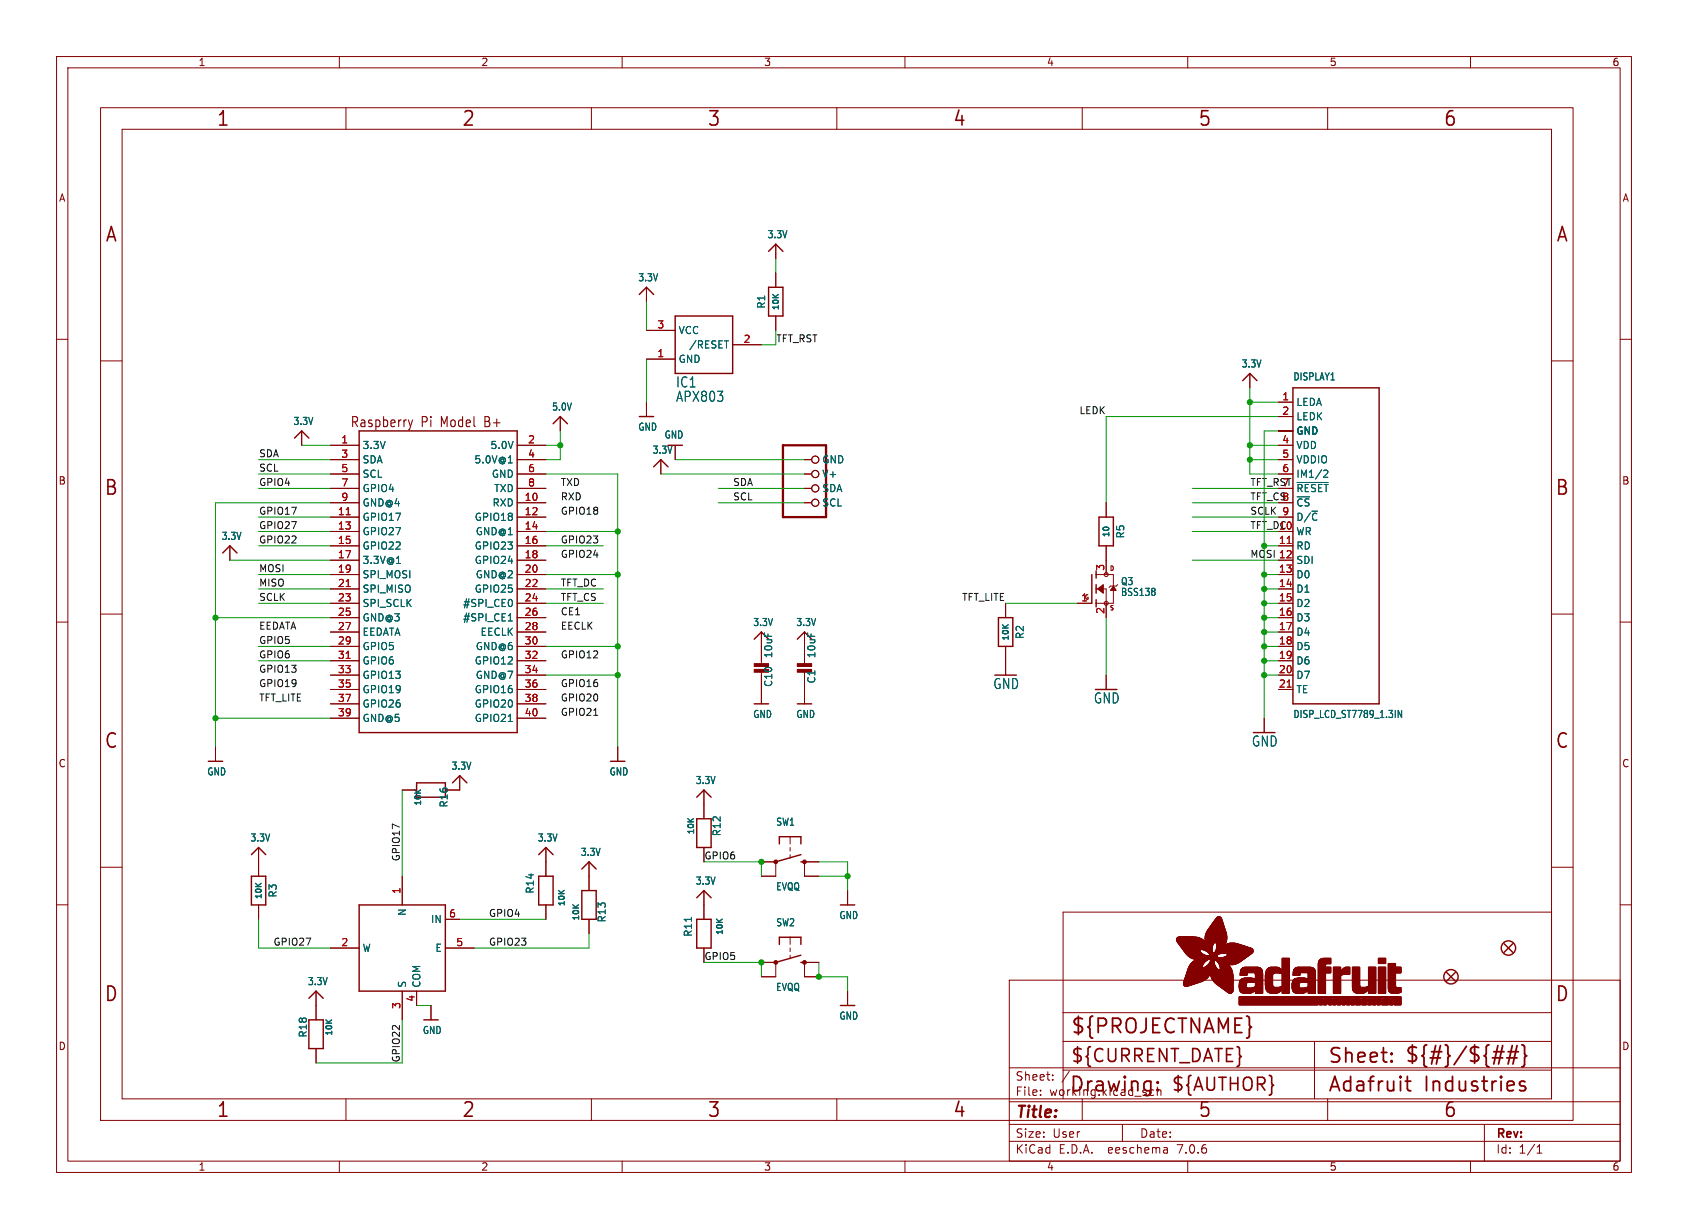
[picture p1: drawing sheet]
<svg xmlns="http://www.w3.org/2000/svg" width="298mm" height="217mm" viewBox="0 0 298 217" stroke-linecap="round" stroke-linejoin="round" font-family="sans-serif">
<defs><g id="words">
<g font-size="3.5" fill="#840000">
<text x="38.2" y="22.7">1</text>
<text x="81.6" y="22.7">2</text>
<text x="125" y="22.7">3</text>
<text x="168.4" y="22.7">4</text>
<text x="211.8" y="22.7">5</text>
<text x="255.1" y="22.7">6</text>
<text x="18.5" y="43.1">A</text>
<text x="275" y="43.1">A</text>
<text x="18.3" y="87.9">B</text>
<text x="274.9" y="87.9">B</text>
<text x="18.3" y="132.7">C</text>
<text x="274.9" y="132.7">C</text>
<text x="18.3" y="177.4">D</text>
<text x="274.9" y="177.4">D</text>
<text x="189.2" y="183.2">${PROJECTNAME}</text>
<text x="234.7" y="188.4">Sheet:</text>
<text x="248.3" y="188.3">${#}/${##}</text>
<text x="38.2" y="197.9">1</text>
<text x="81.6" y="197.9">2</text>
<text x="125" y="197.9">3</text>
<text x="168.4" y="197.9">4</text>
<text x="189" y="193.5">Drawing:</text>
<text x="211.8" y="197.9">5</text>
<text x="234.7" y="193.5">Adafruit</text>
<text x="251.8" y="193.5">Industries</text>
<text x="255.1" y="197.9">6</text>
</g>
<g font-size="3.2" fill="#840000">
<text x="189.2" y="188.2">${CURRENT_DATE}</text>
<text x="207" y="193.3">${AUTHOR}</text>
</g>
<text font-size="2.8" fill="#840000" x="179.4" y="198.2">Title:</text>
<g font-size="2.5" fill="#006464">
<text x="119.4" y="68.7">IC1</text>
<text x="119.4" y="71.3">APX803</text>
<text x="175.5" y="122.1">GND</text>
<text x="193.3" y="124.6">GND</text>
<text x="221.2" y="132.2">GND</text>
</g>
<g font-size="2.5" fill="#840000">
<text x="61.9" y="75.8">Raspberry</text>
<text x="74.4" y="75.8">Pi</text>
<text x="78.1" y="75.8">Model</text>
<text x="86" y="75.8">B+</text>
</g>
<g font-size="2.1" fill="#840000">
<text x="179.4" y="191.3">Sheet:</text>
<text x="179.4" y="194">File:</text>
<text x="185.5" y="194">working.kicad_sch</text>
<text x="179.4" y="201.4">Size:</text>
<text x="186.1" y="201.4">User</text>
<text x="201.4" y="201.4">Date:</text>
<text x="264.4" y="201.6">Rev:</text>
<text x="179.4" y="204.2">KiCad</text>
<text x="187.2" y="204.2">E.D.A.</text>
<text x="196.1" y="204.2">eeschema</text>
<text x="208.4" y="204.2">7.0.6</text>
<text x="264.4" y="204.2">Id:</text>
<text x="268.5" y="204.2">1/1</text>
</g>
<g font-size="1.8" fill="#840000">
<text x="35" y="11.9">1</text>
<text x="85" y="11.9">2</text>
<text x="135" y="11.9">3</text>
<text x="185" y="11.9">4</text>
<text x="235" y="11.9">5</text>
<text x="285" y="11.9">6</text>
<text x="10.3" y="35.9">A</text>
<text x="286.8" y="35.9">A</text>
<text x="10.3" y="85.9">B</text>
<text x="286.7" y="85.9">B</text>
<text x="10.3" y="135.9">C</text>
<text x="286.7" y="135.9">C</text>
<text x="10.3" y="185.9">D</text>
<text x="286.7" y="185.9">D</text>
<text x="35" y="207.2">1</text>
<text x="85" y="207.2">2</text>
<text x="135" y="207.2">3</text>
<text x="185" y="207.2">4</text>
<text x="235" y="207.2">5</text>
<text x="285" y="207.2">6</text>
</g>
<g font-size="1.8" fill="#006464">
<text x="135.6" y="42.3">3.3V</text>
<text x="112.7" y="50">3.3V</text>
<text x="119.9" y="59.3">VCC</text>
<text x="135.5" y="54.7" transform="rotate(-90 135.5 54.7)">R1</text>
<text x="119.9" y="64.4">GND</text>
<text x="121.8" y="61.8">/RESET</text>
<text x="219.4" y="65.2">3.3V</text>
<text x="228.6" y="67.5">DISPLAY1</text>
<text x="229.1" y="72">LEDA</text>
<text x="51.8" y="75.4">3.3V</text>
<text x="97.5" y="72.8">5.0V</text>
<text x="112.7" y="76.4">GND</text>
<text x="117.4" y="77.8">GND</text>
<text x="229.1" y="74.5">LEDK</text>
<text x="229.1" y="77.1">GND</text>
<text x="64" y="79.6">3.3V</text>
<text x="64" y="82.1">SDA</text>
<text x="83.8" y="82.1">5.0V@1</text>
<text x="86.6" y="79.6">5.0V</text>
<text x="115.3" y="80.4">3.3V</text>
<text x="145.3" y="82.1">GND</text>
<text x="229.1" y="79.6">VDD</text>
<text x="229.1" y="82.1">VDDIO</text>
<text x="64" y="84.7">SCL</text>
<text x="64" y="87.2">GPIO4</text>
<text x="64" y="89.8">GND@4</text>
<text x="86.9" y="84.7">GND</text>
<text x="87" y="89.8">RXD</text>
<text x="87.3" y="87.2">TXD</text>
<text x="145.3" y="84.7">V+</text>
<text x="145.3" y="87.2">SDA</text>
<text x="145.3" y="89.8">SCL</text>
<text x="229.1" y="84.7">IM1/2</text>
<text x="229.1" y="87.2">~{RESET}</text>
<text x="229.1" y="89.8">~{CS}</text>
<text x="39.1" y="95.7">3.3V</text>
<text x="64" y="92.3">GPIO17</text>
<text x="64" y="94.8">GPIO27</text>
<text x="83.8" y="92.3">GPIO18</text>
<text x="84" y="94.8">GND@1</text>
<text x="199" y="95.3" transform="rotate(-90 199 95.3)">R5</text>
<text x="229.1" y="94.8">WR</text>
<text x="229.1" y="92.3">D/~{C}</text>
<text x="64" y="97.4">GPIO22</text>
<text x="64" y="99.9">3.3V@1</text>
<text x="83.8" y="97.4">GPIO23</text>
<text x="83.8" y="99.9">GPIO24</text>
<text x="229.1" y="97.4">RD</text>
<text x="229.1" y="99.9">SDI</text>
<text x="64" y="102.5">SPI_MOSI</text>
<text x="64" y="105">SPI_MISO</text>
<text x="64" y="107.5">SPI_SCLK</text>
<text x="81.8" y="107.5">#SPI_CE0</text>
<text x="83.8" y="105">GPIO25</text>
<text x="84" y="102.5">GND@2</text>
<text x="198.1" y="103.7">Q3</text>
<text x="198.1" y="105.6">BSS138</text>
<text x="229.1" y="102.5">D0</text>
<text x="229.1" y="105">D1</text>
<text x="229.1" y="107.5">D2</text>
<text x="64" y="110.1">GND@3</text>
<text x="64" y="112.6">EEDATA</text>
<text x="81.8" y="110.1">#SPI_CE1</text>
<text x="84.9" y="112.6">EECLK</text>
<text x="133.1" y="110.9">3.3V</text>
<text x="140.7" y="110.9">3.3V</text>
<text x="181.2" y="113.1" transform="rotate(-90 181.2 113.1)">R2</text>
<text x="229.1" y="110.1">D3</text>
<text x="229.1" y="112.6">D4</text>
<text x="64" y="115.2">GPIO5</text>
<text x="64" y="117.7">GPIO6</text>
<text x="83.8" y="117.7">GPIO12</text>
<text x="84" y="115.2">GND@6</text>
<text x="136.7" y="116.5" transform="rotate(-90 136.7 116.5)">10uF</text>
<text x="144.4" y="116.5" transform="rotate(-90 144.4 116.5)">10uF</text>
<text x="229.1" y="115.2">D5</text>
<text x="229.1" y="117.7">D6</text>
<text x="64" y="120.2">GPIO13</text>
<text x="64" y="122.8">GPIO19</text>
<text x="64" y="125.3">GPIO26</text>
<text x="83.8" y="122.8">GPIO16</text>
<text x="83.8" y="125.3">GPIO20</text>
<text x="84" y="120.2">GND@7</text>
<text x="136.7" y="121.6" transform="rotate(-90 136.7 121.6)">C10</text>
<text x="144.4" y="121" transform="rotate(-90 144.4 121)">C1</text>
<text x="229.1" y="120.2">D7</text>
<text x="229.1" y="122.8">TE</text>
<text x="64" y="127.9">GND@5</text>
<text x="83.8" y="127.9">GPIO21</text>
<text x="133.1" y="127.2">GND</text>
<text x="140.7" y="127.2">GND</text>
<text x="228.6" y="127.2">DISP_LCD_ST7789_1.3IN</text>
<text x="36.5" y="137.3">GND</text>
<text x="79.7" y="136.3">3.3V</text>
<text x="107.7" y="137.3">GND</text>
<text x="79.4" y="142.9" transform="rotate(-90 79.4 142.9)">R16</text>
<text x="122.9" y="138.9">3.3V</text>
<text x="44.2" y="149">3.3V</text>
<text x="95" y="149">3.3V</text>
<text x="127.6" y="148" transform="rotate(-90 127.6 148)">R12</text>
<text x="137.1" y="146.2">SW1</text>
<text x="102.6" y="151.6">3.3V</text>
<text x="49.1" y="158.8" transform="rotate(-90 49.1 158.8)">R3</text>
<text x="94.6" y="158.1" transform="rotate(-90 94.6 158.1)">R14</text>
<text x="122.9" y="156.6">3.3V</text>
<text x="137.1" y="157.6">EVQQ</text>
<text x="72" y="162.1" transform="rotate(-90 72 162.1)">N</text>
<text x="76.1" y="163.4">IN</text>
<text x="107.3" y="163.2" transform="rotate(-90 107.3 163.2)">R13</text>
<text x="122.5" y="165.8" transform="rotate(-90 122.5 165.8)">R11</text>
<text x="137.1" y="164">SW2</text>
<text x="148.3" y="162.7">GND</text>
<text x="64" y="168.5">W</text>
<text x="76.9" y="168.5">E</text>
<text x="54.3" y="174.4">3.3V</text>
<text x="72" y="174.8" transform="rotate(-90 72 174.8)">S</text>
<text x="74.5" y="174.8" transform="rotate(-90 74.5 174.8)">COM</text>
<text x="137.1" y="175.4">EVQQ</text>
<text x="54.5" y="183.6" transform="rotate(-90 54.5 183.6)">R18</text>
<text x="74.6" y="183">GND</text>
<text x="148.3" y="180.5">GND</text>
</g>
<g font-size="1.8" fill="#a90000">
<text x="116.1" y="58.2">3</text>
<text x="116.1" y="63.2">1</text>
<text x="131.4" y="60.7">2</text>
<text x="226.6" y="70.9">1</text>
<text x="226.6" y="73.4">2</text>
<text x="60.3" y="78.5">1</text>
<text x="60.3" y="81">3</text>
<text x="60.3" y="83.6">5</text>
<text x="93.3" y="78.5">2</text>
<text x="93.3" y="81">4</text>
<text x="93.3" y="83.6">6</text>
<text x="226.6" y="78.5">4</text>
<text x="226.6" y="81">5</text>
<text x="226.6" y="83.6">6</text>
<text x="60.3" y="86.1">7</text>
<text x="60.3" y="88.6">9</text>
<text x="92.7" y="88.6">10</text>
<text x="93.3" y="86.1">8</text>
<text x="226.6" y="86.1">7</text>
<text x="226.6" y="88.6">8</text>
<text x="59.6" y="91.2">11</text>
<text x="59.6" y="93.7">13</text>
<text x="92.7" y="91.2">12</text>
<text x="92.7" y="93.7">14</text>
<text x="226" y="93.7">10</text>
<text x="226.6" y="91.2">9</text>
<text x="59.6" y="96.3">15</text>
<text x="59.6" y="98.8">17</text>
<text x="59.6" y="101.3">19</text>
<text x="92.7" y="96.3">16</text>
<text x="92.7" y="98.8">18</text>
<text x="92.7" y="101.3">20</text>
<text x="195.3" y="101" transform="rotate(-90 195.3 101)">3</text>
<text x="226" y="96.3">11</text>
<text x="226" y="101.3">13</text>
<text x="226" y="98.8">12</text>
<text x="59.6" y="103.9">21</text>
<text x="59.6" y="106.4">23</text>
<text x="92.7" y="103.9">22</text>
<text x="92.7" y="106.4">24</text>
<text x="191.1" y="106.4">1</text>
<text x="226" y="103.9">14</text>
<text x="226" y="106.4">15</text>
<text x="59.6" y="109">25</text>
<text x="59.6" y="111.5">27</text>
<text x="92.7" y="109">26</text>
<text x="92.7" y="111.5">28</text>
<text x="195.3" y="108.7" transform="rotate(-90 195.3 108.7)">2</text>
<text x="226" y="109">16</text>
<text x="226" y="111.5">17</text>
<text x="59.6" y="114">29</text>
<text x="59.6" y="116.6">31</text>
<text x="59.6" y="119.1">33</text>
<text x="92.7" y="114">30</text>
<text x="92.7" y="116.6">32</text>
<text x="92.7" y="119.1">34</text>
<text x="226" y="114">18</text>
<text x="226" y="116.6">19</text>
<text x="226" y="119.1">20</text>
<text x="59.6" y="121.7">35</text>
<text x="59.6" y="124.2">37</text>
<text x="92.7" y="121.7">36</text>
<text x="92.7" y="124.2">38</text>
<text x="226" y="121.7">21</text>
<text x="59.6" y="126.7">39</text>
<text x="92.7" y="126.7">40</text>
<text x="70.9" y="158.2" transform="rotate(-90 70.9 158.2)">1</text>
<text x="60.3" y="167.4">2</text>
<text x="79.3" y="162.3">6</text>
<text x="80.6" y="167.4">5</text>
<text x="70.9" y="178.5" transform="rotate(-90 70.9 178.5)">3</text>
<text x="73.4" y="177.2" transform="rotate(-90 73.4 177.2)">4</text>
</g>
<g font-size="1.7" fill="#0f0f0f">
<text x="137.2" y="60.6">TFT_RST</text>
<text x="190.7" y="73.3">LEDK</text>
<text x="45.7" y="83.5">SCL</text>
<text x="45.7" y="80.9">SDA</text>
<text x="45.7" y="86">GPIO4</text>
<text x="99.1" y="86">TXD</text>
<text x="99.1" y="88.6">RXD</text>
<text x="129.5" y="86">SDA</text>
<text x="129.5" y="88.6">SCL</text>
<text x="221" y="88.6">TFT_CS</text>
<text x="45.7" y="91.1">GPIO17</text>
<text x="45.7" y="93.6">GPIO27</text>
<text x="99.1" y="91.1">GPIO18</text>
<text x="221" y="93.6">TFT_DC</text>
<text x="221" y="91.1">SCLK 9</text>
<text x="45.7" y="96.2">GPIO22</text>
<text x="45.7" y="101.3">MOSI</text>
<text x="99.1" y="98.7">GPIO24</text>
<text x="99.1" y="96.2">GPIO23</text>
<text x="221" y="98.7">MOSI 12</text>
<text x="45.7" y="103.8">MISO</text>
<text x="45.7" y="106.3">SCLK</text>
<text x="99.1" y="106.3">TFT_CS</text>
<text x="99.1" y="103.8">TFT_DC</text>
<text x="170" y="106.3">TFT_LITE</text>
<text x="45.7" y="111.4">EEDATA</text>
<text x="45.7" y="114">GPIO5</text>
<text x="99.1" y="111.4">EECLK</text>
<text x="99.1" y="108.9">CE1</text>
<text x="45.7" y="116.5">GPIO6</text>
<text x="45.7" y="119">GPIO13</text>
<text x="99.1" y="116.5">GPIO12</text>
<text x="45.7" y="124.1">TFT_LITE</text>
<text x="45.7" y="121.6">GPIO19</text>
<text x="99.1" y="124.1">GPIO20</text>
<text x="99.1" y="121.6">GPIO16</text>
<text x="99.1" y="126.7">GPIO21</text>
<text x="70.8" y="152.4" transform="rotate(-90 70.8 152.4)">GPIO17</text>
<text x="124.5" y="152.1">GPIO6</text>
<text x="48.3" y="167.3">GPIO27</text>
<text x="86.4" y="162.2">GPIO4</text>
<text x="86.4" y="167.3">GPIO23</text>
<text x="124.5" y="169.8">GPIO5</text>
<text x="70.8" y="188" transform="rotate(-90 70.8 188)">GPIO22</text>
</g>
<text font-size="1.7" fill="#840000" x="221" y="86">TFT_RST</text>
<g font-size="1.4" fill="#006464">
<text x="138" y="55" transform="rotate(-90 138 55)">10K</text>
<text x="196.4" y="95.2" transform="rotate(-90 196.4 95.2)">10</text>
<text x="178.6" y="113.4" transform="rotate(-90 178.6 113.4)">10K</text>
<text x="74.7" y="142.6" transform="rotate(-90 74.7 142.6)">10K</text>
<text x="123" y="147.7" transform="rotate(-90 123 147.7)">10K</text>
<text x="46.5" y="159.2" transform="rotate(-90 46.5 159.2)">10K</text>
<text x="100.1" y="160.4" transform="rotate(-90 100.1 160.4)">10K</text>
<text x="102.7" y="162.9" transform="rotate(-90 102.7 162.9)">10K</text>
<text x="128.1" y="165.5" transform="rotate(-90 128.1 165.5)">10K</text>
<text x="59" y="183.3" transform="rotate(-90 59 183.3)">10K</text>
</g>
<g font-size="1.1" fill="#840000">
<text x="196.1" y="101.2">D</text>
<text x="196.1" y="108.1">S</text>
</g>
<text font-size="1.1" fill="#a90000" x="191.7" y="106.2">G</text>
</g></defs>
<g fill="none" stroke="#840000" stroke-width=".18">
<path d="M10 10h278.5v197.3h-278.5zM12 12h274.5v193.3h-274.5zM17.8 19h260.3v179.1h-260.3zM60 10v2M61.2 19v3.9M104.6 19v3.9M110 10v2M148 19v3.9M160 10v2M191.3 19v3.9M210 10v2M234.7 19v3.9"/>
<path d="M260 10v2M21.6 22.9h252.7v171.4h-252.7zM10 60h2M114.3 50.8v2.5M114.3 58.4h5.1M137.2 43.2v2.5M137.2 48.3v2.5M137.2 55.9v2.5M286.5 60h2M17.8 63.8h3.8M53.3 76.2v2.5M58.4 78.7h5.1"/>
<path d="M91.4 78.7h5.1M99.1 73.7v2.5M114.3 71.1v2.6M114.3 63.5h5.1M119.4 78.7v2.6M129.5 61h5.1M221 66v2.6M226.1 78.7h2.5M226.1 71.1h2.5M226.1 73.7h2.5M226.1 76.2h2.5M274.3 63.8h3.8"/>
<path d="M40.6 96.5v2.6M58.4 81.3h5.1M58.4 83.8h5.1M58.4 86.4h5.1M58.4 88.9h5.1M58.4 91.4h5.1M58.4 94h5.1M58.4 96.5h5.1M58.4 99.1h5.1M91.4 81.3h5.1M91.4 83.8h5.1M91.4 86.4h5.1"/>
<path d="M91.4 88.9h5.1M91.4 91.4h5.1M91.4 94h5.1M91.4 96.5h5.1M91.4 99.1h5.1M116.8 81.3v2.5M142.2 81.3h1.3M142.2 83.8h1.3M142.2 86.4h1.3M142.2 88.9h1.3M195.6 88.9v2.5M195.6 96.5v5.1"/>
<path d="M226.1 81.3h2.5M226.1 83.8h2.5M226.1 88.9h2.5M226.1 91.4h2.5M226.1 94h2.5M226.1 96.5h2.5M226.1 99.1h2.5M10 110h2M17.8 108.6h3.8M58.4 101.6h5.1M58.4 104.1h5.1M58.4 106.7h5.1"/>
<path d="M58.4 109.2h5.1M58.4 111.8h5.1M58.4 114.3h5.1M58.4 116.8h5.1M58.4 119.4h5.1M91.4 101.6h5.1M91.4 104.1h5.1M91.4 106.7h5.1M91.4 109.2h5.1M91.4 111.8h5.1M91.4 114.3h5.1M91.4 116.8h5.1"/>
<path d="M91.4 119.4h5.1M134.6 111.8v5.8M134.6 118.6v5.9M142.2 111.8v5.8M142.2 118.6v5.9M177.8 106.7v2.5M177.8 114.3v5.1M190.5 106.7h2.5M193.8 101.6h3v5.1h-3M193.8 104.1h1.8v5.1M195.6 119.4v2.5M197.6 103.4l-.2 .2h-1.1l-.2 .3"/>
<path d="M226.1 101.6h2.5M226.1 104.1h2.5M226.1 106.7h2.5M226.1 109.2h2.5M226.1 111.8h2.5M226.1 114.3h2.5M226.1 116.8h2.5M226.1 119.4h2.5M274.3 108.6h3.8M286.5 110h2M38.1 132.1v2.5M58.4 121.9h5.1"/>
<path d="M58.4 124.5h5.1M58.4 127h5.1M71.1 139.7h2.6M81.3 137.2v2.5h-2.6M91.4 121.9h5.1M91.4 124.5h5.1M91.4 127h5.1M109.2 132.1v2.5M124.5 139.7v5.1M223.5 127v2.5M226.1 121.9h2.5M10 160h2"/>
<path d="M17.8 153.4h3.8M45.7 149.9v5M71.1 154.9v5.1M96.5 149.9v5M104.1 152.4v5.1M124.5 149.9v2.5M124.5 157.5v5.1M134.6 152.4h2.6v2.5h-2.6M139.7 148v1.2M139.7 149.9v.6M139.7 151.1v.7M144.8 152.4h-2.6v2.5h2.6"/>
<path d="M149.9 157.5v2.5M274.3 153.4h3.8M286.5 160h2M45.7 160v2.6M55.9 175.3v5M58.4 167.6h5.1M71.1 175.3v5M73.7 175.3v2.5M76.2 177.8v2.5M78.7 167.6h5.1M78.7 162.6h2.6M96.5 160v2.6"/>
<path d="M104.1 162.6v2.5M124.5 167.6v2.6M134.6 170.2h2.6v2.5h-2.6M139.7 165.7v1.3M139.7 167.6v.7M139.7 168.9v.6M144.8 170.2h-2.6v2.5h2.6M149.9 175.3v2.5M178.4 173.3h108.1v32h-108.1zM188 179.1h86.3M274.3 161.3h-86.3v33M55.9 185.4v2.6"/>
<path d="M61.2 194.3v3.8M104.6 194.3v3.8M148 194.3v3.8M178.4 198.8h108.1M178.4 194.8h108.1M178.4 188.8h108.1M184 193.6v.1M184 192.8v.1M186.1 190.9v.1M186.1 190.1v.1M188 184.1h86.3M188 189.2h86.3"/>
<path d="M189.1 189.4l-1.3 2M191.3 194.3v3.8M198.4 198.8v3M203.8 192.7l.2 .1M204 193.6l-.2 .1M204.6 192.2v1.5M204.6 192.9l.2-.2 .4 .1 .1 .9M232.4 184.1v10.2M234.7 194.3v3.8M262.5 198.8v6.5M60 205.3v2M110 205.3v2"/>
<path d="M160 205.3v2M178.4 201.8h108.1M206.3 203l.1 .9M206.4 203.8l-.1 .1M206.4 203.3h-.1M210 205.3v2M260 205.3v2M271.8 203.9h.8M271.8 202.8l.4-.4v1.5"/>
<circle cx="144.1" cy="88.9" r=".63"/>
<circle cx="144.1" cy="81.3" r=".63"/>
<circle cx="144.1" cy="83.8" r=".63"/>
<circle cx="144.1" cy="86.4" r=".63"/>
<circle cx="195.6" cy="106.7" r=".36"/>
<circle cx="195.6" cy="101.6" r=".36"/>
</g>
<g fill="#840000" stroke="#840000" stroke-width=".18">
<path d="M141 117.3h2.5v.6h-2.5z"/>
<path d="M141 118.4h2.5v.5h-2.5z"/>
<path d="M194.1 104.1l1-.7v1.5z"/>
<path d="M196.8 103.6l.6 .8h-1.1z"/>
<path d="M208 166.3h4.8z"/>
<path d="M208 166.2l4.8 .1z"/>
<path d="M208 166.2h4.8z"/>
<path d="M208 166.2h4.7z"/>
<path d="M208 166.1l4.7 .1z"/>
<path d="M208 166.1h4.6z"/>
<path d="M208 166l4.5 .1z"/>
<path d="M208 166h4.5z"/>
<path d="M208 166.4h4.9z"/>
<path d="M208 166.3l4.9 .1z"/>
<path d="M208 166h4.4z"/>
<path d="M208 165.9l4.4 .1z"/>
<path d="M208.1 166.4l4.9 .1z"/>
<path d="M208.1 165.9h4.2z"/>
<path d="M208.1 166.5h4.9z"/>
<path d="M208.1 165.9h4.1z"/>
<path d="M208.1 165.8l4 .1z"/>
<path d="M208.1 166.6h5z"/>
<path d="M208.1 166.5l4.9 .1z"/>
<path d="M208.1 165.8h3.9z"/>
<path d="M208.2 166.6h4.9z"/>
<path d="M208.2 165.8h3.6z"/>
<path d="M208.2 166.6l4.9 .1z"/>
<path d="M208.2 165.7l3.5 .1z"/>
<path d="M208.2 166.7h5z"/>
<path d="M208.2 166.7h4.9z"/>
<path d="M208.3 166.7l4.9 .1z"/>
<path d="M208.3 165.7h3.3z"/>
<path d="M208.3 166.8h6.3z"/>
<path d="M208.3 166.8h4.9z"/>
<path d="M208.3 166.8l6.3 .1z"/>
<path d="M208.4 166.9h6.2z"/>
<path d="M208.4 167h6.1z"/>
<path d="M208.4 166.9l6.1 .1z"/>
<path d="M208.4 165.7h2.8z"/>
<path d="M208.5 167h6z"/>
<path d="M208.5 167l6 .1z"/>
<path d="M208.6 167.1h5.9z"/>
<path d="M208.6 167.1l5.8 .1z"/>
<path d="M208.6 167.2h5.8z"/>
<path d="M208.7 167.2l5.7 .1z"/>
<path d="M208.7 167.3h5.7z"/>
<path d="M208.7 167.3l5.7 .1z"/>
<path d="M208.8 167.4h5.6z"/>
<path d="M208.8 167.5h5.5z"/>
<path d="M208.8 167.4l5.5 .1z"/>
<path d="M208.9 167.5l5.4 .1z"/>
<path d="M208.9 167.6h5.4z"/>
<path d="M208.9 167.6l5.4 .1z"/>
<path d="M209 167.7h5.3z"/>
<path d="M209 167.7l5.3 .1z"/>
<path d="M209 167.8h5.3z"/>
<path d="M209.1 167.8h5.2z"/>
<path d="M209.1 167.8l5.2 .1z"/>
<path d="M209.1 167.9h5.2z"/>
<path d="M209.2 167.9l3.1 .1z"/>
<path d="M209.2 168h3z"/>
<path d="M209.2 174.1h1.8z"/>
<path d="M209.2 174l1.8 .1z"/>
<path d="M209.2 174h2z"/>
<path d="M209.2 174h2.1z"/>
<path d="M209.2 173.9l2.1 .1z"/>
<path d="M209.2 173.9h2.3z"/>
<path d="M209.2 173.9h2.4z"/>
<path d="M209.2 173.8l2.4 .1z"/>
<path d="M209.2 173.8h2.6z"/>
<path d="M209.2 168l3 .1z"/>
<path d="M209.3 174.1l1.4 .1z"/>
<path d="M209.3 174.1h1.5z"/>
<path d="M209.3 173.8h2.6z"/>
<path d="M209.3 173.7l2.6 .1z"/>
<path d="M209.3 173.7h2.8z"/>
<path d="M209.3 168.1h2.9z"/>
<path d="M209.3 174.2h1.2z"/>
<path d="M209.3 174.2h1.3z"/>
<path d="M209.3 173.7h2.9z"/>
<path d="M209.3 173.6l3 .1z"/>
<path d="M209.3 173.6h3.1z"/>
<path d="M209.3 173.6h3.2z"/>
<path d="M209.3 168.1l2.9 .1z"/>
<path d="M209.3 174.2l1.1 .1z"/>
<path d="M209.3 173.5l3.3 .1z"/>
<path d="M209.3 173.5h3.3z"/>
<path d="M209.3 173.4l3.4 .1z"/>
<path d="M209.3 173.4h3.5z"/>
<path d="M209.3 168.2h2.9z"/>
<path d="M209.4 174.3h.9z"/>
<path d="M209.4 173.4h3.4z"/>
<path d="M209.4 174.3h.8z"/>
<path d="M209.4 173.3l3.5 .1z"/>
<path d="M209.4 173.3h3.5z"/>
<path d="M209.4 173.3h3.6z"/>
<path d="M209.4 173.2l3.7 .1z"/>
<path d="M209.4 168.3h2.8z"/>
<path d="M209.4 168.2l2.8 .1z"/>
<path d="M209.4 174.3l.7 .1z"/>
<path d="M209.4 173.2h3.7z"/>
<path d="M209.4 173.2h3.8z"/>
<path d="M209.4 173.1l3.8 .1z"/>
<path d="M209.4 173.1h3.9z"/>
<path d="M209.5 173.1h3.8z"/>
<path d="M209.5 173l3.8 .1z"/>
<path d="M209.5 168.3l2.8 .1z"/>
<path d="M209.5 174.4h.5z"/>
<path d="M209.5 173h3.9z"/>
<path d="M209.5 172.9l4 .1z"/>
<path d="M209.5 168.4h2.8z"/>
<path d="M209.5 172.9h4z"/>
<path d="M209.5 172.8l4.1 .1z"/>
<path d="M209.5 172.8h4.1z"/>
<path d="M209.5 168.4l2.9 .1z"/>
<path d="M209.6 172.8h4z"/>
<path d="M209.6 172.7l4 .1z"/>
<path d="M209.6 168.5h2.8z"/>
<path d="M209.6 174.4h.3z"/>
<path d="M209.6 172.7h4.1z"/>
<path d="M209.6 172.6l4.1 .1z"/>
<path d="M209.6 168.5l2.9 .1z"/>
<path d="M209.6 172.6h4.1z"/>
<path d="M209.6 172.6h4.2z"/>
<path d="M209.6 172.5l4.2 .1z"/>
<path d="M209.6 172.5h4.2z"/>
<path d="M209.6 168.6h3z"/>
<path d="M209.6 168.6h2.9z"/>
<path d="M209.7 172.5h4.1z"/>
<path d="M209.7 172.4l4.1 .1z"/>
<path d="M209.7 172.4h4.2z"/>
<path d="M209.7 172.3l4.2 .1z"/>
<path d="M209.7 168.6l2.9 .1z"/>
<path d="M209.8 172.3h4.1z"/>
<path d="M209.8 172.2l4.1 .1z"/>
<path d="M209.8 172.2h4.1z"/>
<path d="M209.8 168.7l2.9 .1z"/>
<path d="M209.8 168.7h2.9z"/>
<path d="M209.8 172.1l4.2 .1z"/>
<path d="M209.8 172.1h4.2z"/>
<path d="M209.8 168.8h3z"/>
<path d="M209.8 172l4.2 .1z"/>
<path d="M209.8 172h4.2z"/>
<path d="M209.8 168.8h3.1z"/>
<path d="M209.9 171.9l4.1 .1z"/>
<path d="M209.9 171.9h4.1z"/>
<path d="M209.9 168.8l3 .1z"/>
<path d="M209.9 171.8l4.1 .1z"/>
<path d="M209.9 171.8h4.1z"/>
<path d="M209.9 168.9h3.1z"/>
<path d="M209.9 171.8h8z"/>
<path d="M209.9 171.7l8 .1z"/>
<path d="M209.9 171.7h7.9z"/>
<path d="M209.9 168.9h3.2z"/>
<path d="M210 171.6l7.8 .1z"/>
<path d="M210 171.6h7.8z"/>
<path d="M210 168.9l3.2 .1z"/>
<path d="M210 171.5l7.8 .1z"/>
<path d="M210 171.5h5.5z"/>
<path d="M210 169h3.3z"/>
<path d="M210 171.5h5.4z"/>
<path d="M210 171.4l5.4 .1z"/>
<path d="M210 171.4h5.3z"/>
<path d="M210 169h5.2z"/>
<path d="M210.1 171.3l5.1 .1z"/>
<path d="M210.1 171.3h5.1z"/>
<path d="M210.1 169l5.1 .1z"/>
<path d="M210.1 171.2l5 .1z"/>
<path d="M210.1 171.2h5z"/>
<path d="M210.1 171.1l5 .1z"/>
<path d="M210.1 171.1h4.9z"/>
<path d="M210.1 169.1h5z"/>
<path d="M210.2 171l2.5 .1z"/>
<path d="M210.2 171h2.5z"/>
<path d="M210.2 169.1h5z"/>
<path d="M210.2 171h2.4z"/>
<path d="M210.2 169.1l5 .1z"/>
<path d="M210.2 170.9l2.4 .1z"/>
<path d="M210.2 170.9h2.4z"/>
<path d="M210.2 169.2h5z"/>
<path d="M210.3 170.8l2.3 .1z"/>
<path d="M210.3 170.8h2.3z"/>
<path d="M210.3 169.2h4.9z"/>
<path d="M210.3 170.7l2.3 .1z"/>
<path d="M210.3 170.7h2.3z"/>
<path d="M210.3 169.2l5 .1z"/>
<path d="M210.4 170.7h2.2z"/>
<path d="M210.4 170.6l2.3 .1z"/>
<path d="M210.4 170.6h2.3z"/>
<path d="M210.4 169.3h5z"/>
<path d="M210.4 170.5l2.3 .1z"/>
<path d="M210.5 170.5h2.2z"/>
<path d="M210.5 169.3l5.2 .1z"/>
<path d="M210.5 170.4l2.3 .1z"/>
<path d="M210.5 170.4h2.3z"/>
<path d="M210.6 170.4h2.2z"/>
<path d="M210.6 169.4h9.6z"/>
<path d="M210.6 170.3l2.2 .1z"/>
<path d="M210.6 170.3h2.2z"/>
<path d="M210.7 170.3h2.2z"/>
<path d="M210.7 169.4l9.4 .1z"/>
<path d="M210.7 170.2l2.2 .1z"/>
<path d="M210.7 170.2h2.2z"/>
<path d="M210.8 170.2h2.2z"/>
<path d="M210.8 170.1l2.2 .1z"/>
<path d="M210.8 169.5h9.3z"/>
<path d="M210.8 170.1h2.2z"/>
<path d="M210.9 170.1h2.2z"/>
<path d="M211 170l2.1 .1z"/>
<path d="M211 170h2.1z"/>
<path d="M211 169.5l9 .1z"/>
<path d="M211 170h2.2z"/>
<path d="M211.1 169.9l2.2 .1z"/>
<path d="M211.1 169.9h2.2z"/>
<path d="M211.2 169.6h8.7z"/>
<path d="M211.2 169.8l2.1 .1z"/>
<path d="M211.3 169.8h2.1z"/>
<path d="M211.3 169.6h8.6z"/>
<path d="M211.4 169.7l2.1 .1z"/>
<path d="M211.5 169.7h2.1z"/>
<path d="M211.6 169.7h2z"/>
<path d="M211.7 169.6l2 .1z"/>
<path d="M212.7 167.9l1.6 .1z"/>
<path d="M212.8 168h1.5z"/>
<path d="M212.9 168h1.4z"/>
<path d="M212.9 171l2.1 .1z"/>
<path d="M213 171h2z"/>
<path d="M213 168l1.3 .1z"/>
<path d="M213 166h3.9z"/>
<path d="M213 165.9l3.9 .1z"/>
<path d="M213 165.9h3.9z"/>
<path d="M213 165.8l3.9 .1z"/>
<path d="M213.1 171h1.9z"/>
<path d="M213.1 168.1h1.2z"/>
<path d="M213.1 166.3l3.8 .1z"/>
<path d="M213.1 166.3h3.8z"/>
<path d="M213.1 166.2l3.8 .1z"/>
<path d="M213.1 166.2h3.8z"/>
<path d="M213.1 166.1l3.8 .1z"/>
<path d="M213.1 166.1h3.8z"/>
<path d="M213.1 166l3.8 .1z"/>
<path d="M213.1 165.8h3.8z"/>
<path d="M213.1 165.7l3.8 .1z"/>
<path d="M213.1 165.7h3.8z"/>
<path d="M213.1 165.6l3.8 .1z"/>
<path d="M213.1 165.6h3.8z"/>
<path d="M213.1 165.5l3.8 .1z"/>
<path d="M213.1 165.5h3.8z"/>
<path d="M213.1 166.4l3.7 .1z"/>
<path d="M213.1 166.4h3.8z"/>
<path d="M213.1 165.4l3.8 .1z"/>
<path d="M213.1 165.4h3.8z"/>
<path d="M213.1 170.9l1.9 .1z"/>
<path d="M213.1 166.5l3.7 .1z"/>
<path d="M213.1 166.5h3.7z"/>
<path d="M213.1 165.3l3.8 .1z"/>
<path d="M213.1 165.3h3.8z"/>
<path d="M213.2 170.9h1.7z"/>
<path d="M213.2 166.7h1.6z"/>
<path d="M213.2 166.6l3.6 .1z"/>
<path d="M213.2 166.6h3.6z"/>
<path d="M213.2 165.2l3.7 .1z"/>
<path d="M213.2 165.2h3.7z"/>
<path d="M213.2 165.1l3.7 .1z"/>
<path d="M213.2 168.1l1.1 .1z"/>
<path d="M213.2 166.7l1.5 .1z"/>
<path d="M213.2 166.7h1.5z"/>
<path d="M213.2 165.1h3.6z"/>
<path d="M213.2 165l3.6 .1z"/>
<path d="M213.3 170.9h1.6z"/>
<path d="M213.3 166.8h1.3z"/>
<path d="M213.3 165h3.5z"/>
<path d="M213.3 164.9l3.5 .1z"/>
<path d="M213.3 170.8l1.6 .1z"/>
<path d="M213.3 168.2h1z"/>
<path d="M213.3 164.9h3.5z"/>
<path d="M213.3 164.8l3.5 .1z"/>
<path d="M213.4 170.8h1.5z"/>
<path d="M213.4 164.8h3.4z"/>
<path d="M213.4 164.8h3.3z"/>
<path d="M213.4 164.7l3.3 .1z"/>
<path d="M213.4 168.2l1 .1z"/>
<path d="M213.4 164.7h3.3z"/>
<path d="M213.4 164.6l3.3 .1z"/>
<path d="M213.5 170.7l1.4 .1z"/>
<path d="M213.5 170.7h1.3z"/>
<path d="M213.5 168.3h.9z"/>
<path d="M213.5 164.6h3.2z"/>
<path d="M213.5 164.5l3.2 .1z"/>
<path d="M213.5 164.5h3.2z"/>
<path d="M213.5 164.5h3.1z"/>
<path d="M213.6 170.6l1.2 .1z"/>
<path d="M213.6 170.6h1.2z"/>
<path d="M213.6 168.3l.8 .1z"/>
<path d="M213.6 164.4l3 .1z"/>
<path d="M213.6 164.4h3z"/>
<path d="M213.6 168.4h.8z"/>
<path d="M213.6 164.3l3 .1z"/>
<path d="M213.7 170.5l1.1 .1z"/>
<path d="M213.7 170.5h1.1z"/>
<path d="M213.7 168.4l.8 .1z"/>
<path d="M213.7 164.3h2.9z"/>
<path d="M213.7 170.5h1z"/>
<path d="M213.7 168.5h.9z"/>
<path d="M213.7 168.5h.8z"/>
<path d="M213.7 164.2l2.9 .1z"/>
<path d="M213.7 164.2h2.8z"/>
<path d="M213.7 170.4l1 .1z"/>
<path d="M213.8 170.4h.9z"/>
<path d="M213.8 169h1.4z"/>
<path d="M213.8 168.6h2.1z"/>
<path d="M213.8 168.5l2.3 .1z"/>
<path d="M213.8 164.2h2.7z"/>
<path d="M213.8 164.1l2.7 .1z"/>
<path d="M213.8 170.3l.9 .1z"/>
<path d="M213.8 168.9l1.4 .1z"/>
<path d="M213.8 168.6l1.9 .1z"/>
<path d="M213.8 168.6h2z"/>
<path d="M213.8 164.1h2.7z"/>
<path d="M213.8 170.3h.9z"/>
<path d="M213.8 168.9h1.4z"/>
<path d="M213.8 168.7h1.7z"/>
<path d="M213.8 164l2.7 .1z"/>
<path d="M213.9 170.3h.8z"/>
<path d="M213.9 170.2l.8 .1z"/>
<path d="M213.9 168.9h1.4z"/>
<path d="M213.9 168.8l1.4 .1z"/>
<path d="M213.9 168.8h1.4z"/>
<path d="M213.9 168.8h1.5z"/>
<path d="M213.9 168.7l1.6 .1z"/>
<path d="M213.9 164h2.6z"/>
<path d="M213.9 170.2h.8z"/>
<path d="M213.9 169.6l6 .1z"/>
<path d="M213.9 163.9l2.6 .1z"/>
<path d="M213.9 170.1l.8 .1z"/>
<path d="M213.9 163.9h2.5z"/>
<path d="M214 170.1h.7z"/>
<path d="M214 170l.7 .1z"/>
<path d="M214 169.7h5.8z"/>
<path d="M214 163.8l2.4 .1z"/>
<path d="M214 163.8h2.4z"/>
<path d="M214 170h.7z"/>
<path d="M214 169.9l.7 .1z"/>
<path d="M214 169.9h.7z"/>
<path d="M214 169.8l.7 .1z"/>
<path d="M214 169.8h.8z"/>
<path d="M214 169.7l5.7 .1z"/>
<path d="M214 172.2l4 .1z"/>
<path d="M214 172.2h4z"/>
<path d="M214 172.2h3.9z"/>
<path d="M214 172.1l3.9 .1z"/>
<path d="M214 172.1h3.9z"/>
<path d="M214 172l3.9 .1z"/>
<path d="M214 172h3.9z"/>
<path d="M214 171.9l3.9 .1z"/>
<path d="M214 163.7l2.4 .1z"/>
<path d="M214.1 172.6h3.9z"/>
<path d="M214.1 172.5l3.9 .1z"/>
<path d="M214.1 172.5h3.9z"/>
<path d="M214.1 172.4l3.9 .1z"/>
<path d="M214.1 172.4h3.9z"/>
<path d="M214.1 172.3l3.9 .1z"/>
<path d="M214.1 172.3h3.9z"/>
<path d="M214.1 171.9h3.8z"/>
<path d="M214.1 171.8l3.8 .1z"/>
<path d="M214.1 171.8h3.8z"/>
<path d="M214.1 163.7h2.3z"/>
<path d="M214.1 172.7h3.9z"/>
<path d="M214.1 172.6l3.9 .1z"/>
<path d="M214.1 163.6l2.3 .1z"/>
<path d="M214.1 163.6h2.3z"/>
<path d="M214.1 172.8h3.9z"/>
<path d="M214.1 172.7l3.9 .1z"/>
<path d="M214.2 172.9h3.8z"/>
<path d="M214.2 172.8l3.8 .1z"/>
<path d="M214.2 172.8h3.8z"/>
<path d="M214.2 163.6h2.1z"/>
<path d="M214.2 163.5l2.1 .1z"/>
<path d="M214.2 173h3.8z"/>
<path d="M214.2 172.9l3.8 .1z"/>
<path d="M214.2 163.5h2.1z"/>
<path d="M214.2 163.4l2.1 .1z"/>
<path d="M214.3 173.1h3.7z"/>
<path d="M214.3 173l3.7 .1z"/>
<path d="M214.3 163.4h2z"/>
<path d="M214.3 173.2h3.7z"/>
<path d="M214.3 173.1l3.7 .1z"/>
<path d="M214.3 163.3l2 .1z"/>
<path d="M214.3 163.3h2z"/>
<path d="M214.4 173.2l3.6 .1z"/>
<path d="M214.4 173.2h3.6z"/>
<path d="M214.4 163.3h1.9z"/>
<path d="M214.4 163.2l1.8 .1z"/>
<path d="M214.4 173.3h3.6z"/>
<path d="M214.4 163.2h1.8z"/>
<path d="M214.5 173.3l3.5 .1z"/>
<path d="M214.5 163.2h1.7z"/>
<path d="M214.5 173.4h3.5z"/>
<path d="M214.5 163.1l1.7 .1z"/>
<path d="M214.5 163.1h1.7z"/>
<path d="M214.5 173.4l3.5 .1z"/>
<path d="M214.5 163l1.7 .1z"/>
<path d="M214.6 173.5h3.4z"/>
<path d="M214.6 173.6h3.4z"/>
<path d="M214.6 173.5l3.4 .1z"/>
<path d="M214.6 163h1.6z"/>
<path d="M214.6 168.5h6.8z"/>
<path d="M214.6 162.9l1.6 .1z"/>
<path d="M214.6 162.9h1.5z"/>
<path d="M214.7 173.7h3.3z"/>
<path d="M214.7 173.6l3.3 .1z"/>
<path d="M214.7 168.5h6.7z"/>
<path d="M214.7 162.9h1.4z"/>
<path d="M214.7 162.8l1.4 .1z"/>
<path d="M214.7 162.8h1.4z"/>
<path d="M214.8 173.7l3.2 .1z"/>
<path d="M214.8 168.4l6.7 .1z"/>
<path d="M214.8 162.7l1.3 .1z"/>
<path d="M214.8 162.7h1.3z"/>
<path d="M214.8 173.8h3.2z"/>
<path d="M214.8 168.4h6.7z"/>
<path d="M214.8 168.3l6.7 .1z"/>
<path d="M214.8 162.6l1.3 .1z"/>
<path d="M214.9 168.3h6.6z"/>
<path d="M214.9 162.6h1.2z"/>
<path d="M214.9 162.6h1.1z"/>
<path d="M214.9 173.9h3.1z"/>
<path d="M214.9 173.8l3.1 .1z"/>
<path d="M214.9 169.8h4.8z"/>
<path d="M214.9 168.2l6.7 .1z"/>
<path d="M214.9 168.2h6.7z"/>
<path d="M214.9 162.5l1.1 .1z"/>
<path d="M214.9 162.5h1.1z"/>
<path d="M214.9 166.7h1.8z"/>
<path d="M215 173.9h3z"/>
<path d="M215 169.8h4.6z"/>
<path d="M215 168.1l6.6 .1z"/>
<path d="M215 168.1h6.6z"/>
<path d="M215 168.1h6.5z"/>
<path d="M215 166.7h1.7z"/>
<path d="M215 162.5h1z"/>
<path d="M215 162.4l1 .1z"/>
<path d="M215 174h3z"/>
<path d="M215 173.9l3 .1z"/>
<path d="M215 168l6.5 .1z"/>
<path d="M215 168h6.5z"/>
<path d="M215 166.8h1.7z"/>
<path d="M215 166.7l1.7 .1z"/>
<path d="M215 162.4h1z"/>
<path d="M215 169.8l4.6 .1z"/>
<path d="M215 167.9l6.5 .1z"/>
<path d="M215 167.9h6.5z"/>
<path d="M215.1 174h2.9z"/>
<path d="M215.1 167.8l6.4 .1z"/>
<path d="M215.1 167.8h6.3z"/>
<path d="M215.1 167.7l6.2 .1z"/>
<path d="M215.1 167.7h6.2z"/>
<path d="M215.1 166.9l1.5 .1z"/>
<path d="M215.1 166.9h1.5z"/>
<path d="M215.1 166.8l1.6 .1z"/>
<path d="M215.1 162.3l.8 .1z"/>
<path d="M215.1 162.3h.8z"/>
<path d="M215.1 174l2.9 .1z"/>
<path d="M215.1 169.9l4.4 .1z"/>
<path d="M215.1 169.9h4.4z"/>
<path d="M215.1 167.7h6.1z"/>
<path d="M215.1 167.6l6 .1z"/>
<path d="M215.1 167.6h5.9z"/>
<path d="M215.1 167.6h5.8z"/>
<path d="M215.1 167.5l5.7 .1z"/>
<path d="M215.1 167.5h5.6z"/>
<path d="M215.1 167.4l5.5 .1z"/>
<path d="M215.1 167.4h5.4z"/>
<path d="M215.1 167.4h5.2z"/>
<path d="M215.1 167.3l5.2 .1z"/>
<path d="M215.1 167.3h5.1z"/>
<path d="M215.1 167.3h1.2z"/>
<path d="M215.1 167.2l4.9 .1z"/>
<path d="M215.1 167.2h1.3z"/>
<path d="M215.1 167.1l1.4 .1z"/>
<path d="M215.1 167.1h1.4z"/>
<path d="M215.1 167l1.4 .1z"/>
<path d="M215.1 167h1.5z"/>
<path d="M215.1 162.2l.8 .1z"/>
<path d="M215.2 174.1h2.8z"/>
<path d="M215.2 170h4.2z"/>
<path d="M215.2 162.2h.7z"/>
<path d="M215.2 170l4.2 .1z"/>
<path d="M215.2 162.2h.6z"/>
<path d="M215.3 174.1l2.7 .1z"/>
<path d="M215.3 170.1h4z"/>
<path d="M215.3 162.1l.4 .1z"/>
<path d="M215.3 174.2h2.7z"/>
<path d="M215.3 170.1l3.9 .1z"/>
<path d="M215.3 170.1h3.9z"/>
<path d="M215.3 162.1h.4z"/>
<path d="M215.3 170.2h3.8z"/>
<path d="M215.4 170.2l3.6 .1z"/>
<path d="M215.4 170.2h3.6z"/>
<path d="M215.4 174.3h2.6z"/>
<path d="M215.4 174.2l2.6 .1z"/>
<path d="M215.4 170.3h3.5z"/>
<path d="M215.5 174.3h2.5z"/>
<path d="M215.5 170.4h3.2z"/>
<path d="M215.5 170.3l3.3 .1z"/>
<path d="M215.5 170.4l1.4 .1z"/>
<path d="M215.5 170.4h1.4z"/>
<path d="M215.5 174.3l2.5 .1z"/>
<path d="M215.5 170.5h1.5z"/>
<path d="M215.6 174.4h2.4z"/>
<path d="M215.6 171.5h2.2z"/>
<path d="M215.6 170.6h1.5z"/>
<path d="M215.6 170.5l1.4 .1z"/>
<path d="M215.6 170.5h1.4z"/>
<path d="M215.6 170.7h1.6z"/>
<path d="M215.6 170.6l1.6 .1z"/>
<path d="M215.6 170.6h1.6z"/>
<path d="M215.7 170.7l1.6 .1z"/>
<path d="M215.7 170.7h1.6z"/>
<path d="M215.7 174.4l2.3 .1z"/>
<path d="M215.7 171.5h2.1z"/>
<path d="M215.7 171.4l2 .1z"/>
<path d="M215.7 170.9h1.7z"/>
<path d="M215.7 170.8l1.7 .1z"/>
<path d="M215.7 170.8h1.7z"/>
<path d="M215.7 170.8h1.6z"/>
<path d="M215.7 174.5h2.3z"/>
<path d="M215.7 171.4h2z"/>
<path d="M215.7 171.3l2 .1z"/>
<path d="M215.7 171l1.8 .1z"/>
<path d="M215.7 171h1.8z"/>
<path d="M215.7 170.9l1.8 .1z"/>
<path d="M215.7 170.9h1.8z"/>
<path d="M215.8 171.3h1.9z"/>
<path d="M215.8 171.2l1.8 .1z"/>
<path d="M215.8 171.2h1.8z"/>
<path d="M215.8 171.1l1.8 .1z"/>
<path d="M215.8 171.1h1.8z"/>
<path d="M215.8 174.5h2.2z"/>
<path d="M215.8 174.5l2.2 .1z"/>
<path d="M215.8 169.3l4.5 .1z"/>
<path d="M215.9 174.6h2.1z"/>
<path d="M216 174.6l2 .1z"/>
<path d="M216 174.7h2z"/>
<path d="M216.1 174.7l1.9 .1z"/>
<path d="M216.1 174.8h1.9z"/>
<path d="M216.2 174.8l1.8 .1z"/>
<path d="M216.2 169.3h4.1z"/>
<path d="M216.2 174.9h1.8z"/>
<path d="M216.3 174.9h1.7z"/>
<path d="M216.3 169.3h4.1z"/>
<path d="M216.3 174.9l1.7 .1z"/>
<path d="M216.4 167.3h3.7z"/>
<path d="M216.4 175h1.6z"/>
<path d="M216.4 169.2l4.1 .1z"/>
<path d="M216.5 175l1.5 .1z"/>
<path d="M216.5 167.2h3.3z"/>
<path d="M216.5 175.1h1.5z"/>
<path d="M216.5 169.2h4z"/>
<path d="M216.5 167.1l3.2 .1z"/>
<path d="M216.6 175.1l1.4 .1z"/>
<path d="M216.6 169.2h3.9z"/>
<path d="M216.6 168.5l4.8 .1z"/>
<path d="M216.6 167.1h2.9z"/>
<path d="M216.6 175.2h1.4z"/>
<path d="M216.7 175.2h1.3z"/>
<path d="M216.7 169.1l3.9 .1z"/>
<path d="M216.7 167l2.6 .1z"/>
<path d="M216.7 169.1h3.9z"/>
<path d="M216.8 175.3h1.2z"/>
<path d="M216.8 175.2l1.2 .1z"/>
<path d="M216.8 168.6h4.5z"/>
<path d="M216.8 167h2.4z"/>
<path d="M216.8 169.1h3.9z"/>
<path d="M216.8 167h2.3z"/>
<path d="M216.9 175.3h1.1z"/>
<path d="M216.9 175.3l1.1 .1z"/>
<path d="M216.9 170.4h1.7z"/>
<path d="M216.9 169l3.8 .1z"/>
<path d="M216.9 169h3.9z"/>
<path d="M216.9 166.9l2.1 .1z"/>
<path d="M216.9 175.4h1z"/>
<path d="M216.9 170.4l1.7 .1z"/>
<path d="M216.9 168.6l4.3 .1z"/>
<path d="M217 168.7h4.2z"/>
<path d="M217 175.4h.9z"/>
<path d="M217 168.9l3.9 .1z"/>
<path d="M217 168.9h3.9z"/>
<path d="M217 168.9h4z"/>
<path d="M217 168.8h4.1z"/>
<path d="M217 168.7l4.1 .1z"/>
<path d="M217 166.9h1.9z"/>
<path d="M217 175.4l.9 .1z"/>
<path d="M217 168.8l4 .1z"/>
<path d="M217 168.8h4z"/>
<path d="M217 166.9h1.8z"/>
<path d="M217.1 170.5h1.4z"/>
<path d="M217.1 175.5h.8z"/>
<path d="M217.1 175.5h.7z"/>
<path d="M217.1 166.8l1.6 .1z"/>
<path d="M217.2 175.5l.6 .1z"/>
<path d="M217.2 170.5h1.1z"/>
<path d="M217.2 175.6h.6z"/>
<path d="M217.2 170.5l1.1 .1z"/>
<path d="M217.3 175.6h.4z"/>
<path d="M217.3 166.8h1.2z"/>
<path d="M217.4 166.8h1z"/>
<path d="M217.4 175.6l.1 .1z"/>
<path d="M217.4 170.6h.6z"/>
<path d="M219.1 177.7h14z"/>
<path d="M219.1 177.6l14 .1z"/>
<path d="M219.1 177.6h14z"/>
<path d="M219.1 177.5l14 .1z"/>
<path d="M219.1 177.5h14z"/>
<path d="M219.1 177.4l14 .1z"/>
<path d="M219.1 177.4h14z"/>
<path d="M219.1 177.3l14 .1z"/>
<path d="M219.1 177.3h14z"/>
<path d="M219.1 177.2l14 .1z"/>
<path d="M219.1 177.2h14z"/>
<path d="M219.1 177.1l14 .1z"/>
<path d="M219.1 177.1h14z"/>
<path d="M219.1 177l14 .1z"/>
<path d="M219.1 177h14z"/>
<path d="M219.1 176.9l14 .1z"/>
<path d="M219.1 176.9h14z"/>
<path d="M219.1 176.8l14 .1z"/>
<path d="M219.1 176.8h14z"/>
<path d="M219.1 176.7l14 .1z"/>
<path d="M219.1 176.7h14z"/>
<path d="M219.1 176.6l14 .1z"/>
<path d="M219.1 176.6h14z"/>
<path d="M219.1 176.5l14 .1z"/>
<path d="M219.1 176.5h14z"/>
<path d="M219.1 176.4l28.6 .1z"/>
<path d="M219.1 176.4h28.6z"/>
<path d="M219.1 176.3l28.6 .1z"/>
<path d="M219.1 176.3h28.6z"/>
<path d="M219.1 174.6h1.3z"/>
<path d="M219.1 174.5l1.3 .1z"/>
<path d="M219.1 174.5h1.2z"/>
<path d="M219.1 174.4l1.2 .1z"/>
<path d="M219.1 174.4h1.2z"/>
<path d="M219.1 174.3l1.2 .1z"/>
<path d="M219.1 174.3h1.2z"/>
<path d="M219.1 174.2l1.2 .1z"/>
<path d="M219.1 174.2h1.2z"/>
<path d="M219.1 174.1l1.2 .1z"/>
<path d="M219.1 174.1h1.2z"/>
<path d="M219.1 174.9l4.2 .1z"/>
<path d="M219.1 174.9h4.2z"/>
<path d="M219.1 174.8l4.2 .1z"/>
<path d="M219.1 174.8h4.2z"/>
<path d="M219.1 174.7l4.2 .1z"/>
<path d="M219.1 174.7h1.5z"/>
<path d="M219.1 174.6l1.4 .1z"/>
<path d="M219.1 174l1.2 .1z"/>
<path d="M219.1 174h1.2z"/>
<path d="M219.1 173.9l1.2 .1z"/>
<path d="M219.1 173.9h1.3z"/>
<path d="M219.1 173.8l1.3 .1z"/>
<path d="M219.1 173.8h1.4z"/>
<path d="M219.1 173.8h1.5z"/>
<path d="M219.1 173.7l1.5 .1z"/>
<path d="M219.1 175.1h4.2z"/>
<path d="M219.1 175l4.2 .1z"/>
<path d="M219.1 175h4.2z"/>
<path d="M219.1 173.7h4.2z"/>
<path d="M219.1 173.6l4.2 .1z"/>
<path d="M219.1 173.6h4.2z"/>
<path d="M219.2 175.1l2.7 .1z"/>
<path d="M219.2 173.6h4.1z"/>
<path d="M219.2 173.5l4.1 .1z"/>
<path d="M219.2 175.2h2.6z"/>
<path d="M219.2 175.2h2.7z"/>
<path d="M219.2 173.5h4.1z"/>
<path d="M219.2 173.4l4.1 .1z"/>
<path d="M219.2 173.4h4.1z"/>
<path d="M219.3 175.3h2.4z"/>
<path d="M219.3 175.3h2.5z"/>
<path d="M219.3 175.2l2.5 .1z"/>
<path d="M219.3 173.4h4z"/>
<path d="M219.3 173.3l4 .1z"/>
<path d="M219.3 172.5h1.2z"/>
<path d="M219.3 172.4l1.2 .1z"/>
<path d="M219.3 172.4h1.2z"/>
<path d="M219.3 172.3l1.2 .1z"/>
<path d="M219.3 172.3h1.2z"/>
<path d="M219.3 172.2l1.2 .1z"/>
<path d="M219.3 172.2h1.2z"/>
<path d="M219.3 172.1l1.3 .1z"/>
<path d="M219.3 173.3h4z"/>
<path d="M219.3 172.1h1.3z"/>
<path d="M219.3 172l1.3 .1z"/>
<path d="M219.3 172h1.3z"/>
<path d="M219.3 172h3.9z"/>
<path d="M219.3 171.9l3.9 .1z"/>
<path d="M219.3 171.9h3.9z"/>
<path d="M219.3 175.4h2.3z"/>
<path d="M219.3 175.3l2.4 .1z"/>
<path d="M219.3 171.8l3.9 .1z"/>
<path d="M219.3 171.8h3.9z"/>
<path d="M219.3 171.7l3.9 .1z"/>
<path d="M219.3 171.7h3.9z"/>
<path d="M219.4 175.4h2.1z"/>
<path d="M219.4 173.2l3.9 .1z"/>
<path d="M219.4 173.2h3.9z"/>
<path d="M219.4 171.6l3.8 .1z"/>
<path d="M219.4 171.6h3.8z"/>
<path d="M219.4 171.5l3.8 .1z"/>
<path d="M219.4 171.5h3.8z"/>
<path d="M219.4 171.5h3.7z"/>
<path d="M219.4 175.5h2z"/>
<path d="M219.4 175.4l2.1 .1z"/>
<path d="M219.4 171.4l3.7 .1z"/>
<path d="M219.4 171.4h3.7z"/>
<path d="M219.5 173.1l3.8 .1z"/>
<path d="M219.5 171.4h3.6z"/>
<path d="M219.5 175.5h1.9z"/>
<path d="M219.5 173.1h3.8z"/>
<path d="M219.5 171.3l3.5 .1z"/>
<path d="M219.5 171.3h3.5z"/>
<path d="M219.6 173.1h3.7z"/>
<path d="M219.6 171.3h3.4z"/>
<path d="M219.6 175.5l1.7 .1z"/>
<path d="M219.6 171.2l3.3 .1z"/>
<path d="M219.6 175.6h1.6z"/>
<path d="M219.6 173l3.7 .1z"/>
<path d="M219.6 171.2h3.3z"/>
<path d="M219.7 171.2h3.2z"/>
<path d="M219.7 171.1l3.1 .1z"/>
<path d="M219.7 173h2.1z"/>
<path d="M219.8 171.1h2.9z"/>
<path d="M219.8 175.6h1.2z"/>
<path d="M219.9 173h1.6z"/>
<path d="M219.9 171l2.7 .1z"/>
<path d="M220 172.9l1.3 .1z"/>
<path d="M220 171h2.5z"/>
<path d="M221.3 174.7h2z"/>
<path d="M221.4 174.6l1.9 .1z"/>
<path d="M221.6 174.6h1.7z"/>
<path d="M221.7 174.6h1.6z"/>
<path d="M221.7 174.5l1.6 .1z"/>
<path d="M221.8 174.5h1.5z"/>
<path d="M221.8 172h1.4z"/>
<path d="M221.9 172l1.3 .1z"/>
<path d="M221.9 174.5h1.4z"/>
<path d="M221.9 172.1l1.4 .1z"/>
<path d="M221.9 172.1h1.4z"/>
<path d="M221.9 172.1h1.3z"/>
<path d="M221.9 172.3h1.4z"/>
<path d="M221.9 172.2l1.4 .1z"/>
<path d="M221.9 172.2h1.4z"/>
<path d="M222 175.6h1.3z"/>
<path d="M222 175.5l1.3 .1z"/>
<path d="M222 175.5h1.3z"/>
<path d="M222 175.4l1.3 .1z"/>
<path d="M222 175.4h1.3z"/>
<path d="M222 175.3l1.3 .1z"/>
<path d="M222 175.3h1.3z"/>
<path d="M222 175.2l1.3 .1z"/>
<path d="M222 175.2h1.3z"/>
<path d="M222 175.1l1.3 .1z"/>
<path d="M222 174.4l1.3 .1z"/>
<path d="M222 174.4h1.3z"/>
<path d="M222 174.3l1.3 .1z"/>
<path d="M222 174.3h1.3z"/>
<path d="M222 174.2l1.3 .1z"/>
<path d="M222 174.2h1.3z"/>
<path d="M222 174.1l1.3 .1z"/>
<path d="M222 174.1h1.3z"/>
<path d="M222 174l1.3 .1z"/>
<path d="M222 174h1.3z"/>
<path d="M222 173.9l1.3 .1z"/>
<path d="M222 173.9h1.3z"/>
<path d="M222 173.8l1.3 .1z"/>
<path d="M222 173.8h1.3z"/>
<path d="M222 173.7l1.3 .1z"/>
<path d="M222 173h1.3z"/>
<path d="M222 172.9l1.3 .1z"/>
<path d="M222 172.9h1.3z"/>
<path d="M222 172.8l1.3 .1z"/>
<path d="M222 172.8h1.3z"/>
<path d="M222 172.7l1.3 .1z"/>
<path d="M222 172.7h1.3z"/>
<path d="M222 172.6l1.3 .1z"/>
<path d="M222 172.6h1.3z"/>
<path d="M222 172.5l1.3 .1z"/>
<path d="M222 172.5h1.3z"/>
<path d="M222 172.4l1.3 .1z"/>
<path d="M222 172.4h1.3z"/>
<path d="M222 172.3l1.3 .1z"/>
<path d="M223.7 174.2h1.3z"/>
<path d="M223.7 174.1l1.3 .1z"/>
<path d="M223.7 174.1h1.3z"/>
<path d="M223.7 174l1.3 .1z"/>
<path d="M223.7 174h1.3z"/>
<path d="M223.7 173.9l1.3 .1z"/>
<path d="M223.7 173.9h1.3z"/>
<path d="M223.7 173.8l1.3 .1z"/>
<path d="M223.7 173.8h1.3z"/>
<path d="M223.7 173.7l1.3 .1z"/>
<path d="M223.7 173.7h1.3z"/>
<path d="M223.7 173.6l1.3 .1z"/>
<path d="M223.7 173.6h1.3z"/>
<path d="M223.7 173.5l1.3 .1z"/>
<path d="M223.7 173.5h1.3z"/>
<path d="M223.7 173.4l1.3 .1z"/>
<path d="M223.7 173.4h1.3z"/>
<path d="M223.7 173.3l1.3 .1z"/>
<path d="M223.7 173.3h1.3z"/>
<path d="M223.7 173.2l1.3 .1z"/>
<path d="M223.7 173.2h1.3z"/>
<path d="M223.7 173.1l1.3 .1z"/>
<path d="M223.7 173.1h1.3z"/>
<path d="M223.7 173l1.3 .1z"/>
<path d="M223.7 173h1.3z"/>
<path d="M223.7 172.9l1.3 .1z"/>
<path d="M223.7 172.9h1.3z"/>
<path d="M223.7 172.8l1.3 .1z"/>
<path d="M223.7 172.8h1.3z"/>
<path d="M223.7 172.7l1.3 .1z"/>
<path d="M223.7 172.7h1.3z"/>
<path d="M223.7 172.6l1.3 .1z"/>
<path d="M223.7 172.6h1.3z"/>
<path d="M223.7 172.5l1.3 .1z"/>
<path d="M223.7 172.5h1.3z"/>
<path d="M223.7 172.4l1.3 .1z"/>
<path d="M223.7 174.4l1.4 .1z"/>
<path d="M223.7 174.4h1.4z"/>
<path d="M223.7 174.3l1.4 .1z"/>
<path d="M223.7 174.3h1.4z"/>
<path d="M223.7 174.3h1.3z"/>
<path d="M223.7 174.2l1.3 .1z"/>
<path d="M223.7 172.4h1.3z"/>
<path d="M223.7 172.3l1.3 .1z"/>
<path d="M223.7 172.3h1.4z"/>
<path d="M223.7 172.2l1.4 .1z"/>
<path d="M223.7 172.2h1.4z"/>
<path d="M223.8 174.7l4.2 .1z"/>
<path d="M223.8 174.7h4.2z"/>
<path d="M223.8 174.6l4.2 .1z"/>
<path d="M223.8 174.6h4.2z"/>
<path d="M223.8 174.5l1.5 .1z"/>
<path d="M223.8 174.5h1.4z"/>
<path d="M223.8 174.5h1.3z"/>
<path d="M223.8 172.2h1.3z"/>
<path d="M223.8 172.1l1.3 .1z"/>
<path d="M223.8 172.1h1.4z"/>
<path d="M223.8 172l1.6 .1z"/>
<path d="M223.8 172h4.2z"/>
<path d="M223.8 174.9h4.2z"/>
<path d="M223.8 174.8l4.2 .1z"/>
<path d="M223.8 174.8h4.2z"/>
<path d="M223.8 171.9l4.2 .1z"/>
<path d="M223.8 171.9h4.2z"/>
<path d="M223.8 171.8l4.2 .1z"/>
<path d="M223.8 171.8h4.2z"/>
<path d="M223.8 174.9l4.2 .1z"/>
<path d="M223.8 171.7l4.2 .1z"/>
<path d="M223.9 175.1h2.8z"/>
<path d="M223.9 175l4.1 .1z"/>
<path d="M223.9 175h4.1z"/>
<path d="M223.9 171.7h4.1z"/>
<path d="M223.9 171.6l4.1 .1z"/>
<path d="M223.9 171.6h4.1z"/>
<path d="M223.9 175.1l2.7 .1z"/>
<path d="M223.9 175.1h2.7z"/>
<path d="M223.9 171.5l4.1 .1z"/>
<path d="M223.9 175.2h2.6z"/>
<path d="M223.9 171.5h4.1z"/>
<path d="M224 175.2h2.5z"/>
<path d="M224 171.5h2.6z"/>
<path d="M224 175.3h2.4z"/>
<path d="M224 175.2l2.4 .1z"/>
<path d="M224 171.4l2.6 .1z"/>
<path d="M224 171.4h2.6z"/>
<path d="M224.1 175.3h2.2z"/>
<path d="M224.1 171.4h2.4z"/>
<path d="M224.1 175.3l2.2 .1z"/>
<path d="M224.1 171.3l2.4 .1z"/>
<path d="M224.1 171.3h2.3z"/>
<path d="M224.1 175.4h2.2z"/>
<path d="M224.2 175.4h2z"/>
<path d="M224.2 171.3h2.1z"/>
<path d="M224.2 171.2l2.1 .1z"/>
<path d="M224.2 175.5h1.9z"/>
<path d="M224.2 175.4l1.9 .1z"/>
<path d="M224.2 171.2h2z"/>
<path d="M224.3 171.2h1.9z"/>
<path d="M224.3 175.5h1.7z"/>
<path d="M224.3 171.1l1.8 .1z"/>
<path d="M224.4 171.1h1.7z"/>
<path d="M224.4 175.5l1.6 .1z"/>
<path d="M224.5 175.6h1.4z"/>
<path d="M224.5 171l1.5 .1z"/>
<path d="M224.6 171h1.3z"/>
<path d="M224.7 175.6h1z"/>
<path d="M226.1 172l1.9 .1z"/>
<path d="M226.2 174.5l1.8 .1z"/>
<path d="M226.3 172.1h1.7z"/>
<path d="M226.3 174.5h1.7z"/>
<path d="M226.5 172.1h1.5z"/>
<path d="M226.5 174.5h1.5z"/>
<path d="M226.5 174.4l1.5 .1z"/>
<path d="M226.5 172.1l1.5 .1z"/>
<path d="M226.6 172.2h1.4z"/>
<path d="M226.6 174.4h1.4z"/>
<path d="M226.7 175.6h1.3z"/>
<path d="M226.7 175.5l1.3 .1z"/>
<path d="M226.7 175.5h1.3z"/>
<path d="M226.7 175.4l1.3 .1z"/>
<path d="M226.7 175.4h1.3z"/>
<path d="M226.7 175.3l1.3 .1z"/>
<path d="M226.7 175.3h1.3z"/>
<path d="M226.7 175.2l1.3 .1z"/>
<path d="M226.7 175.2h1.3z"/>
<path d="M226.7 175.1l1.3 .1z"/>
<path d="M226.7 175.1h1.3z"/>
<path d="M226.7 174.4h1.3z"/>
<path d="M226.7 174.3l1.3 .1z"/>
<path d="M226.7 174.3h1.3z"/>
<path d="M226.7 174.2l1.3 .1z"/>
<path d="M226.7 174.2h1.3z"/>
<path d="M226.7 174.1l1.3 .1z"/>
<path d="M226.7 174.1h1.3z"/>
<path d="M226.7 174l1.3 .1z"/>
<path d="M226.7 174h1.3z"/>
<path d="M226.7 173.9l1.3 .1z"/>
<path d="M226.7 173.9h1.3z"/>
<path d="M226.7 173.8l1.3 .1z"/>
<path d="M226.7 173.8h1.3z"/>
<path d="M226.7 173.7l1.3 .1z"/>
<path d="M226.7 173.7h1.3z"/>
<path d="M226.7 173.6l1.3 .1z"/>
<path d="M226.7 173.6h1.3z"/>
<path d="M226.7 173.5l1.3 .1z"/>
<path d="M226.7 173.5h1.3z"/>
<path d="M226.7 173.4l1.3 .1z"/>
<path d="M226.7 173.4h1.3z"/>
<path d="M226.7 173.3l1.3 .1z"/>
<path d="M226.7 173.3h1.3z"/>
<path d="M226.7 173.2l1.3 .1z"/>
<path d="M226.7 173.2h1.3z"/>
<path d="M226.7 173.1l1.3 .1z"/>
<path d="M226.7 173.1h1.3z"/>
<path d="M226.7 173l1.3 .1z"/>
<path d="M226.7 173h1.3z"/>
<path d="M226.7 172.9l1.3 .1z"/>
<path d="M226.7 172.9h1.3z"/>
<path d="M226.7 172.8l1.3 .1z"/>
<path d="M226.7 172.8h1.3z"/>
<path d="M226.7 172.7l1.3 .1z"/>
<path d="M226.7 172.7h1.3z"/>
<path d="M226.7 172.6l1.3 .1z"/>
<path d="M226.7 172.6h1.3z"/>
<path d="M226.7 172.5l1.3 .1z"/>
<path d="M226.7 172.5h1.3z"/>
<path d="M226.7 172.4l1.3 .1z"/>
<path d="M226.7 172.4h1.3z"/>
<path d="M226.7 172.3l1.3 .1z"/>
<path d="M226.7 172.3h1.3z"/>
<path d="M226.7 172.2l1.3 .1z"/>
<path d="M226.7 172.2h1.3z"/>
<path d="M226.7 171.5h1.3z"/>
<path d="M226.7 171.4l1.3 .1z"/>
<path d="M226.7 171.4h1.3z"/>
<path d="M226.7 171.3l1.3 .1z"/>
<path d="M226.7 171.3h1.3z"/>
<path d="M226.7 171.2l1.3 .1z"/>
<path d="M226.7 171.2h1.3z"/>
<path d="M226.7 171.1l1.3 .1z"/>
<path d="M226.7 171.1h1.3z"/>
<path d="M226.7 171l1.3 .1z"/>
<path d="M226.7 171h1.3z"/>
<path d="M226.7 170.9l1.3 .1z"/>
<path d="M226.7 170.9h1.3z"/>
<path d="M226.7 170.8l1.3 .1z"/>
<path d="M226.7 170.8h1.3z"/>
<path d="M226.7 170.7l1.3 .1z"/>
<path d="M226.7 170.7h1.3z"/>
<path d="M226.7 170.6l1.3 .1z"/>
<path d="M226.7 170.6h1.3z"/>
<path d="M226.7 170.5l1.3 .1z"/>
<path d="M226.7 170.5h1.3z"/>
<path d="M226.7 170.4l1.3 .1z"/>
<path d="M226.7 170.4h1.3z"/>
<path d="M226.7 170.3l1.3 .1z"/>
<path d="M226.7 170.3h1.3z"/>
<path d="M226.7 170.2l1.3 .1z"/>
<path d="M226.7 170.2h1.3z"/>
<path d="M226.7 170.1l1.3 .1z"/>
<path d="M226.7 170.1h1.3z"/>
<path d="M226.7 170l1.3 .1z"/>
<path d="M226.7 170h1.3z"/>
<path d="M226.7 169.9l1.3 .1z"/>
<path d="M226.7 169.9h1.3z"/>
<path d="M226.7 169.8l1.3 .1z"/>
<path d="M226.7 169.8h1.3z"/>
<path d="M226.7 169.7l1.3 .1z"/>
<path d="M226.7 169.7h1.3z"/>
<path d="M226.7 169.6l1.3 .1z"/>
<path d="M226.7 169.6h1.3z"/>
<path d="M226.7 169.5l1.3 .1z"/>
<path d="M226.7 169.5h1.3z"/>
<path d="M226.7 169.4l1.3 .1z"/>
<path d="M228.4 174.8h4.2z"/>
<path d="M228.4 174.7l4.2 .1z"/>
<path d="M228.4 174.7h1.5z"/>
<path d="M228.4 174.6l1.4 .1z"/>
<path d="M228.4 174.6h1.4z"/>
<path d="M228.4 174.6h1.3z"/>
<path d="M228.4 174.5l1.3 .1z"/>
<path d="M228.4 174.5h1.3z"/>
<path d="M228.4 174.4l1.3 .1z"/>
<path d="M228.4 174.4h1.3z"/>
<path d="M228.4 174.3l1.3 .1z"/>
<path d="M228.4 174.3h1.3z"/>
<path d="M228.4 174.2l1.3 .1z"/>
<path d="M228.4 174.2h1.3z"/>
<path d="M228.4 174.1l1.3 .1z"/>
<path d="M228.4 174.1h1.3z"/>
<path d="M228.4 174l1.3 .1z"/>
<path d="M228.4 174h1.3z"/>
<path d="M228.4 173.9l1.3 .1z"/>
<path d="M228.4 173.9h1.3z"/>
<path d="M228.5 174.9l4.1 .1z"/>
<path d="M228.5 174.9h4.1z"/>
<path d="M228.5 174.8l4.1 .1z"/>
<path d="M228.5 173.8l1.3 .1z"/>
<path d="M228.5 173.8h1.3z"/>
<path d="M228.5 173.8h1.4z"/>
<path d="M228.5 173.7l1.5 .1z"/>
<path d="M228.5 175.1h4.1z"/>
<path d="M228.5 175l4.1 .1z"/>
<path d="M228.5 175h4.1z"/>
<path d="M228.5 173.7h4.1z"/>
<path d="M228.5 173.6l4.1 .1z"/>
<path d="M228.5 173.6h4.1z"/>
<path d="M228.5 175.2h2.8z"/>
<path d="M228.5 175.1l2.8 .1z"/>
<path d="M228.5 173.5l4.1 .1z"/>
<path d="M228.5 173.5h4.1z"/>
<path d="M228.6 175.2h2.6z"/>
<path d="M228.6 173.4l4 .1z"/>
<path d="M228.6 173.4h4z"/>
<path d="M228.6 175.3h2.4z"/>
<path d="M228.6 175.3h2.5z"/>
<path d="M228.6 175.2l2.5 .1z"/>
<path d="M228.6 173.3l4 .1z"/>
<path d="M228.6 172.5h1.2z"/>
<path d="M228.6 172.4l1.2 .1z"/>
<path d="M228.6 172.4h1.2z"/>
<path d="M228.6 172.3l1.2 .1z"/>
<path d="M228.6 172.3h1.2z"/>
<path d="M228.6 172.2l1.3 .1z"/>
<path d="M228.6 172.2h1.3z"/>
<path d="M228.6 172.1l1.3 .1z"/>
<path d="M228.6 175.3l2.4 .1z"/>
<path d="M228.6 173.3h4z"/>
<path d="M228.6 172.1h1.3z"/>
<path d="M228.6 172l1.3 .1z"/>
<path d="M228.6 172h1.4z"/>
<path d="M228.6 172h4z"/>
<path d="M228.6 171.9l4 .1z"/>
<path d="M228.6 171.9h4z"/>
<path d="M228.6 171.8l4 .1z"/>
<path d="M228.6 171.8h4z"/>
<path d="M228.7 175.4h2.3z"/>
<path d="M228.7 173.3h3.9z"/>
<path d="M228.7 171.7l3.9 .1z"/>
<path d="M228.7 171.7h3.9z"/>
<path d="M228.7 175.4h2.2z"/>
<path d="M228.7 173.2l3.9 .1z"/>
<path d="M228.7 173.2h3.9z"/>
<path d="M228.7 171.6l3.9 .1z"/>
<path d="M228.7 171.6h3.8z"/>
<path d="M228.7 171.5l3.8 .1z"/>
<path d="M228.7 175.4l2.1 .1z"/>
<path d="M228.7 171.5h3.8z"/>
<path d="M228.7 171.4l3.8 .1z"/>
<path d="M228.8 175.5h2z"/>
<path d="M228.8 171.4h3.7z"/>
<path d="M228.8 173.1l3.8 .1z"/>
<path d="M228.8 171.4h3.6z"/>
<path d="M228.9 175.5h1.8z"/>
<path d="M228.9 173.1h3.7z"/>
<path d="M228.9 171.3l3.5 .1z"/>
<path d="M228.9 171.3h3.4z"/>
<path d="M229 175.5l1.6 .1z"/>
<path d="M229 173l3.6 .1z"/>
<path d="M229 171.2l3.3 .1z"/>
<path d="M229 171.2h3.2z"/>
<path d="M229 175.6h1.6z"/>
<path d="M229.1 173h2z"/>
<path d="M229.1 171.1l3 .1z"/>
<path d="M229.1 171.1h3z"/>
<path d="M229.2 175.6h1.2z"/>
<path d="M229.2 173h1.7z"/>
<path d="M229.3 171l2.6 .1z"/>
<path d="M229.4 172.9l1.3 .1z"/>
<path d="M229.4 171h2.4z"/>
<path d="M230.7 174.7h1.9z"/>
<path d="M230.8 174.6l1.8 .1z"/>
<path d="M230.9 174.6h1.7z"/>
<path d="M231 174.6h1.6z"/>
<path d="M231.1 174.5l1.5 .1z"/>
<path d="M231.2 174.5h1.4z"/>
<path d="M231.2 172l1.4 .1z"/>
<path d="M231.2 172h1.4z"/>
<path d="M231.3 174.5h1.3z"/>
<path d="M231.3 172.1l1.3 .1z"/>
<path d="M231.3 172.1h1.3z"/>
<path d="M231.3 175.6h1.3z"/>
<path d="M231.3 175.5l1.3 .1z"/>
<path d="M231.3 175.5h1.3z"/>
<path d="M231.3 175.4l1.3 .1z"/>
<path d="M231.3 175.4h1.3z"/>
<path d="M231.3 175.3l1.3 .1z"/>
<path d="M231.3 175.3h1.3z"/>
<path d="M231.3 175.2l1.3 .1z"/>
<path d="M231.3 175.2h1.3z"/>
<path d="M231.3 175.1l1.3 .1z"/>
<path d="M231.3 174.4l1.3 .1z"/>
<path d="M231.3 174.4h1.3z"/>
<path d="M231.3 174.3l1.3 .1z"/>
<path d="M231.3 174.3h1.3z"/>
<path d="M231.3 174.2l1.3 .1z"/>
<path d="M231.3 174.2h1.3z"/>
<path d="M231.3 174.1l1.3 .1z"/>
<path d="M231.3 174.1h1.3z"/>
<path d="M231.3 174l1.3 .1z"/>
<path d="M231.3 174h1.3z"/>
<path d="M231.3 173.9l1.3 .1z"/>
<path d="M231.3 173.9h1.3z"/>
<path d="M231.3 173.8l1.3 .1z"/>
<path d="M231.3 173.8h1.3z"/>
<path d="M231.3 173.7l1.3 .1z"/>
<path d="M231.3 173h1.3z"/>
<path d="M231.3 172.9l1.3 .1z"/>
<path d="M231.3 172.9h1.3z"/>
<path d="M231.3 172.8l1.3 .1z"/>
<path d="M231.3 172.8h1.3z"/>
<path d="M231.3 172.7l1.3 .1z"/>
<path d="M231.3 172.7h1.3z"/>
<path d="M231.3 172.6l1.3 .1z"/>
<path d="M231.3 172.6h1.3z"/>
<path d="M231.3 172.5l1.3 .1z"/>
<path d="M231.3 172.5h1.3z"/>
<path d="M231.3 172.4l1.3 .1z"/>
<path d="M231.3 172.4h1.3z"/>
<path d="M231.3 172.3l1.3 .1z"/>
<path d="M231.3 172.3h1.3z"/>
<path d="M231.3 172.2l1.3 .1z"/>
<path d="M231.3 172.2h1.3z"/>
<path d="M233.1 175.6h1.3z"/>
<path d="M233.1 175.5l1.3 .1z"/>
<path d="M233.1 175.5h1.3z"/>
<path d="M233.1 175.4l1.3 .1z"/>
<path d="M233.1 175.4h1.3z"/>
<path d="M233.1 175.3l1.3 .1z"/>
<path d="M233.1 175.3h1.3z"/>
<path d="M233.1 175.2l1.3 .1z"/>
<path d="M233.1 175.2h1.3z"/>
<path d="M233.1 175.1l1.3 .1z"/>
<path d="M233.1 175.1h1.3z"/>
<path d="M233.1 175l1.3 .1z"/>
<path d="M233.1 175h1.3z"/>
<path d="M233.1 174.9l1.3 .1z"/>
<path d="M233.1 174.9h1.3z"/>
<path d="M233.1 174.8l1.3 .1z"/>
<path d="M233.1 174.8h1.3z"/>
<path d="M233.1 174.7l1.3 .1z"/>
<path d="M233.1 174.7h1.3z"/>
<path d="M233.1 174.6l1.3 .1z"/>
<path d="M233.1 174.6h1.3z"/>
<path d="M233.1 174.5l1.3 .1z"/>
<path d="M233.1 174.5h1.3z"/>
<path d="M233.1 174.4l1.3 .1z"/>
<path d="M233.1 174.4h1.3z"/>
<path d="M233.1 174.3l1.3 .1z"/>
<path d="M233.1 174.3h1.3z"/>
<path d="M233.1 174.2l1.3 .1z"/>
<path d="M233.1 174.2h1.3z"/>
<path d="M233.1 174.1l1.3 .1z"/>
<path d="M233.1 174.1h1.3z"/>
<path d="M233.1 174l1.3 .1z"/>
<path d="M233.1 174h1.3z"/>
<path d="M233.1 173.9l1.3 .1z"/>
<path d="M233.1 173.9h1.3z"/>
<path d="M233.1 173.8l1.3 .1z"/>
<path d="M233.1 173.8h1.3z"/>
<path d="M233.1 173.7l1.3 .1z"/>
<path d="M233.1 173.7h1.3z"/>
<path d="M233.1 173.6l1.3 .1z"/>
<path d="M233.1 173.6h1.3z"/>
<path d="M233.1 173.5l1.3 .1z"/>
<path d="M233.1 173.5h1.3z"/>
<path d="M233.1 173.4l1.3 .1z"/>
<path d="M233.1 173.4h1.3z"/>
<path d="M233.1 173.3l1.3 .1z"/>
<path d="M233.1 173.3h1.3z"/>
<path d="M233.1 173.2l1.3 .1z"/>
<path d="M233.1 173.2h1.3z"/>
<path d="M233.1 173.1l1.3 .1z"/>
<path d="M233.1 173.1h1.3z"/>
<path d="M233.1 173l1.3 .1z"/>
<path d="M233.1 173h1.3z"/>
<path d="M233.1 172.9l1.3 .1z"/>
<path d="M233.1 172.9h1.3z"/>
<path d="M233.1 172.8l1.3 .1z"/>
<path d="M233.1 172.8h1.3z"/>
<path d="M233.1 172.7l1.3 .1z"/>
<path d="M233.1 172.7h1.3z"/>
<path d="M233.1 172.6l1.3 .1z"/>
<path d="M233.1 172.6h1.3z"/>
<path d="M233.1 172.5l1.3 .1z"/>
<path d="M233.1 172.5h1.3z"/>
<path d="M233.1 172.4l1.3 .1z"/>
<path d="M233.1 172.4h1.3z"/>
<path d="M233.1 172.3l1.3 .1z"/>
<path d="M233.1 172.3h1.3z"/>
<path d="M233.1 172.2l1.3 .1z"/>
<path d="M233.1 172.2h1.3z"/>
<path d="M233.1 172.1l1.3 .1z"/>
<path d="M233.1 172.1h1.3z"/>
<path d="M233.1 172l1.3 .1z"/>
<path d="M233.1 172h2.2z"/>
<path d="M233.1 171.9l2.2 .1z"/>
<path d="M233.1 171.9h2.2z"/>
<path d="M233.1 171.8l2.2 .1z"/>
<path d="M233.1 171.8h2.2z"/>
<path d="M233.1 171.7l2.2 .1z"/>
<path d="M233.1 171.7h2.2z"/>
<path d="M233.1 171.6l2.2 .1z"/>
<path d="M233.1 171.6h2.2z"/>
<path d="M233.1 171.5l2.2 .1z"/>
<path d="M233.1 171.5h2.2z"/>
<path d="M233.1 171.4l2.2 .1z"/>
<path d="M233.1 171.4h2.2z"/>
<path d="M233.1 171.3l2.2 .1z"/>
<path d="M233.1 171.3h2.2z"/>
<path d="M233.1 171.2l2.2 .1z"/>
<path d="M233.1 171.2h2.2z"/>
<path d="M233.1 171.1l2.2 .1z"/>
<path d="M233.1 171.1h2.2z"/>
<path d="M233.1 171l2.2 .1z"/>
<path d="M233.1 171h2.2z"/>
<path d="M233.1 171h1.3z"/>
<path d="M233.1 170.9l1.3 .1z"/>
<path d="M233.1 170.9h1.3z"/>
<path d="M233.1 170.8l1.3 .1z"/>
<path d="M233.1 170.8h1.3z"/>
<path d="M233.1 170.7l1.3 .1z"/>
<path d="M233.1 170.7h1.3z"/>
<path d="M233.1 170.6l1.3 .1z"/>
<path d="M233.1 170.6h1.3z"/>
<path d="M233.1 170.5l1.3 .1z"/>
<path d="M233.1 170.5h1.3z"/>
<path d="M233.1 170.4l1.4 .1z"/>
<path d="M233.1 170.4h2.2z"/>
<path d="M233.1 170.3l2.2 .1z"/>
<path d="M233.1 170.3h2.2z"/>
<path d="M233.1 170.2l2.2 .1z"/>
<path d="M233.1 170.2h2.2z"/>
<path d="M233.1 170.1l2.2 .1z"/>
<path d="M233.1 170.1h2.2z"/>
<path d="M233.1 170l2.2 .1z"/>
<path d="M233.2 170h2.1z"/>
<path d="M233.2 169.9l2.1 .1z"/>
<path d="M233.2 169.9h2.1z"/>
<path d="M233.2 169.8l2.1 .1z"/>
<path d="M233.2 169.8h2.1z"/>
<path d="M233.3 177.7h.5z"/>
<path d="M233.3 177.6l.5 .1z"/>
<path d="M233.3 177.6h.5z"/>
<path d="M233.3 177.5l.5 .1z"/>
<path d="M233.3 177.5h.5z"/>
<path d="M233.3 177.4l.5 .1z"/>
<path d="M233.3 177.4h.5z"/>
<path d="M233.3 177.3l.5 .1z"/>
<path d="M233.3 177.3h.5z"/>
<path d="M233.3 177.2l.5 .1z"/>
<path d="M233.3 177.2h.5z"/>
<path d="M233.3 177.1l.5 .1z"/>
<path d="M233.3 177.1h.5z"/>
<path d="M233.3 177l.5 .1z"/>
<path d="M233.3 177h.5z"/>
<path d="M233.3 176.9l.5 .1z"/>
<path d="M233.3 176.9h.5z"/>
<path d="M233.3 176.8l.5 .1z"/>
<path d="M233.3 176.8h.5z"/>
<path d="M233.3 176.7l.5 .1z"/>
<path d="M233.3 176.7h.5z"/>
<path d="M233.3 176.6l.5 .1z"/>
<path d="M233.3 176.6h.5z"/>
<path d="M233.3 176.5l.5 .1z"/>
<path d="M233.3 176.5h.5z"/>
<path d="M233.3 169.8h2z"/>
<path d="M233.3 169.7l2 .1z"/>
<path d="M233.3 169.7h2z"/>
<path d="M233.4 169.7h1.9z"/>
<path d="M233.4 169.6l1.9 .1z"/>
<path d="M233.5 169.6h1.8z"/>
<path d="M233.6 169.5l1.7 .1z"/>
<path d="M233.7 169.5h1.6z"/>
<path d="M234 177.7h.5z"/>
<path d="M234 177.6l.5 .1z"/>
<path d="M234 177.6h.5z"/>
<path d="M234 177.5l.5 .1z"/>
<path d="M234 177.5h.4z"/>
<path d="M234 177.4l.4 .1z"/>
<path d="M234 177.4h.4z"/>
<path d="M234 177.3l.4 .1z"/>
<path d="M234 177.3h.3z"/>
<path d="M234 177.2l.3 .1z"/>
<path d="M234 177.2h.3z"/>
<path d="M234 177.1l.2 .1z"/>
<path d="M234 177.1h.2z"/>
<path d="M234 177l.2 .1z"/>
<path d="M234 177h.2z"/>
<path d="M234 176.9l.2 .1z"/>
<path d="M234 176.9h.1z"/>
<path d="M234 176.8l.1 .1z"/>
<path d="M234 176.8h.1z"/>
<path d="M234 169.4l1.3 .1z"/>
<path d="M234.1 176.5h.6z"/>
<path d="M234.1 176.5l.6 .1z"/>
<path d="M234.2 176.6h.5z"/>
<path d="M234.2 176.6l.5 .1z"/>
<path d="M234.2 176.7l.5 .1z"/>
<path d="M234.2 176.7h.5z"/>
<path d="M234.3 176.8h.4z"/>
<path d="M234.3 176.8l.4 .1z"/>
<path d="M234.3 176.9h.4z"/>
<path d="M234.4 177h.3z"/>
<path d="M234.4 176.9l.3 .1z"/>
<path d="M234.4 177l.3 .1z"/>
<path d="M234.4 177.1h.3z"/>
<path d="M234.5 177.2h.2z"/>
<path d="M234.5 177.1l.2 .1z"/>
<path d="M234.5 177.3h.2z"/>
<path d="M234.5 177.2l.2 .1z"/>
<path d="M234.6 177.4h.1z"/>
<path d="M234.6 177.3l.1 .1z"/>
<path d="M234.6 177.4l.1 .1z"/>
<path d="M234.9 177.7h.5z"/>
<path d="M234.9 177.6l.5 .1z"/>
<path d="M234.9 177.6h.5z"/>
<path d="M234.9 177.5l.5 .1z"/>
<path d="M234.9 177.5h.5z"/>
<path d="M234.9 177.4l.5 .1z"/>
<path d="M234.9 177.4h.5z"/>
<path d="M234.9 177.3l.5 .1z"/>
<path d="M234.9 177.3h.5z"/>
<path d="M234.9 177.2l.5 .1z"/>
<path d="M234.9 177.2h.5z"/>
<path d="M234.9 177.1l.5 .1z"/>
<path d="M234.9 177.1h.5z"/>
<path d="M234.9 177l.5 .1z"/>
<path d="M234.9 177h.5z"/>
<path d="M234.9 176.9l.5 .1z"/>
<path d="M234.9 176.9h.5z"/>
<path d="M234.9 176.8l.5 .1z"/>
<path d="M234.9 176.8h.5z"/>
<path d="M234.9 176.7l.5 .1z"/>
<path d="M234.9 176.7h.5z"/>
<path d="M234.9 176.6l.5 .1z"/>
<path d="M234.9 176.6h.5z"/>
<path d="M234.9 176.5l.5 .1z"/>
<path d="M234.9 176.5h.5z"/>
<path d="M235.6 177.7h.6z"/>
<path d="M235.6 177.6l.7 .1z"/>
<path d="M235.6 177.6h.7z"/>
<path d="M235.6 177.5l.7 .1z"/>
<path d="M235.6 177.5h.7z"/>
<path d="M235.6 177.4l.7 .1z"/>
<path d="M235.6 177.4h.7z"/>
<path d="M235.6 177.3l.7 .1z"/>
<path d="M235.6 177.3h.7z"/>
<path d="M235.6 177.2l.7 .1z"/>
<path d="M235.6 177.2h.7z"/>
<path d="M235.6 177.1l.7 .1z"/>
<path d="M235.6 177.1h.7z"/>
<path d="M235.6 177l.7 .1z"/>
<path d="M235.6 177h.7z"/>
<path d="M235.6 176.9l.7 .1z"/>
<path d="M235.6 176.9h.7z"/>
<path d="M235.6 176.8l.7 .1z"/>
<path d="M235.6 176.8h.7z"/>
<path d="M235.6 176.7l.7 .1z"/>
<path d="M235.6 176.7h.7z"/>
<path d="M235.6 176.7h.6z"/>
<path d="M235.7 175.6h1.3z"/>
<path d="M235.7 175.5l1.3 .1z"/>
<path d="M235.7 175.5h1.3z"/>
<path d="M235.7 175.4l1.3 .1z"/>
<path d="M235.7 175.4h1.3z"/>
<path d="M235.7 175.3l1.3 .1z"/>
<path d="M235.7 175.3h1.3z"/>
<path d="M235.7 175.2l1.3 .1z"/>
<path d="M235.7 175.2h1.3z"/>
<path d="M235.7 175.1l1.3 .1z"/>
<path d="M235.7 175.1h1.3z"/>
<path d="M235.7 175l1.3 .1z"/>
<path d="M235.7 175h1.3z"/>
<path d="M235.7 174.9l1.3 .1z"/>
<path d="M235.7 174.9h1.3z"/>
<path d="M235.7 174.8l1.3 .1z"/>
<path d="M235.7 174.8h1.3z"/>
<path d="M235.7 174.7l1.3 .1z"/>
<path d="M235.7 174.7h1.3z"/>
<path d="M235.7 174.6l1.3 .1z"/>
<path d="M235.7 174.6h1.3z"/>
<path d="M235.7 174.5l1.3 .1z"/>
<path d="M235.7 174.5h1.3z"/>
<path d="M235.7 174.4l1.3 .1z"/>
<path d="M235.7 174.4h1.3z"/>
<path d="M235.7 174.3l1.3 .1z"/>
<path d="M235.7 174.3h1.3z"/>
<path d="M235.7 174.2l1.3 .1z"/>
<path d="M235.7 174.2h1.3z"/>
<path d="M235.7 174.1l1.3 .1z"/>
<path d="M235.7 174.1h1.3z"/>
<path d="M235.7 174l1.3 .1z"/>
<path d="M235.7 174h1.3z"/>
<path d="M235.7 173.9l1.3 .1z"/>
<path d="M235.7 173.9h1.3z"/>
<path d="M235.7 173.8l1.3 .1z"/>
<path d="M235.7 173.8h1.3z"/>
<path d="M235.7 173.7l1.3 .1z"/>
<path d="M235.7 173.7h1.3z"/>
<path d="M235.7 173.6l1.3 .1z"/>
<path d="M235.7 173.6h1.3z"/>
<path d="M235.7 173.5l1.3 .1z"/>
<path d="M235.7 173.5h1.3z"/>
<path d="M235.7 173.4l1.3 .1z"/>
<path d="M235.7 173.4h1.3z"/>
<path d="M235.7 173.3l1.3 .1z"/>
<path d="M235.7 173.3h1.3z"/>
<path d="M235.7 173.2l1.3 .1z"/>
<path d="M235.7 173.2h1.3z"/>
<path d="M235.7 173.1l1.3 .1z"/>
<path d="M235.7 173.1h1.3z"/>
<path d="M235.7 173l1.3 .1z"/>
<path d="M235.7 173h1.3z"/>
<path d="M235.7 172.9l1.3 .1z"/>
<path d="M235.7 172.9h1.3z"/>
<path d="M235.7 172.8l1.3 .1z"/>
<path d="M235.7 172.8h1.3z"/>
<path d="M235.7 172.7l1.3 .1z"/>
<path d="M235.7 172.7h1.3z"/>
<path d="M235.7 172.6l1.3 .1z"/>
<path d="M235.7 172.6h1.3z"/>
<path d="M235.7 172.5l1.3 .1z"/>
<path d="M235.7 172.5h1.3z"/>
<path d="M235.7 172.5h1.4z"/>
<path d="M235.7 172.4l1.4 .1z"/>
<path d="M235.7 172.4h1.6z"/>
<path d="M235.7 172.4h1.7z"/>
<path d="M235.7 172.3l1.8 .1z"/>
<path d="M235.7 172.3h2z"/>
<path d="M235.7 172.2l3 .1z"/>
<path d="M235.7 172.2h3z"/>
<path d="M235.7 172.1l3 .1z"/>
<path d="M235.7 172.1h3z"/>
<path d="M235.7 172l3 .1z"/>
<path d="M235.7 172h3z"/>
<path d="M235.7 171.9l3 .1z"/>
<path d="M235.7 171.9h3z"/>
<path d="M235.7 171.8l3 .1z"/>
<path d="M235.7 171.8h3z"/>
<path d="M235.7 171.7l3 .1z"/>
<path d="M235.7 171.7h3z"/>
<path d="M235.7 171.7h1.3z"/>
<path d="M235.7 171.6l1.3 .1z"/>
<path d="M235.7 171.6h1.3z"/>
<path d="M235.7 171.5l1.3 .1z"/>
<path d="M235.7 171.5h1.3z"/>
<path d="M235.7 171.4l1.3 .1z"/>
<path d="M235.7 171.4h1.3z"/>
<path d="M235.7 171.3l1.3 .1z"/>
<path d="M235.7 171.3h1.3z"/>
<path d="M235.7 171.2l1.3 .1z"/>
<path d="M235.7 171.2h1.3z"/>
<path d="M235.7 171.1l1.3 .1z"/>
<path d="M235.7 171.1h1.3z"/>
<path d="M235.7 171l1.3 .1z"/>
<path d="M235.7 171h1.3z"/>
<path d="M236.2 176.5h.8z"/>
<path d="M236.3 176.5h.7z"/>
<path d="M236.3 176.5l.7 .1z"/>
<path d="M236.4 176.6h.6z"/>
<path d="M236.4 177.7h.6z"/>
<path d="M236.4 176.6l.6 .1z"/>
<path d="M236.5 177.6l.5 .1z"/>
<path d="M236.5 176.7h.5z"/>
<path d="M236.5 177.6h.5z"/>
<path d="M236.5 177.5l.5 .1z"/>
<path d="M236.5 177.5h.5z"/>
<path d="M236.5 177.4l.5 .1z"/>
<path d="M236.5 176.9h.5z"/>
<path d="M236.5 176.8l.5 .1z"/>
<path d="M236.5 176.8h.5z"/>
<path d="M236.5 176.7l.5 .1z"/>
<path d="M236.5 177.4h.5z"/>
<path d="M236.5 177.3l.5 .1z"/>
<path d="M236.5 177.3h.5z"/>
<path d="M236.5 177.2l.5 .1z"/>
<path d="M236.5 177.2h.5z"/>
<path d="M236.5 177.1l.5 .1z"/>
<path d="M236.5 177.1h.5z"/>
<path d="M236.5 177l.5 .1z"/>
<path d="M236.5 177h.5z"/>
<path d="M236.5 176.9l.5 .1z"/>
<path d="M237.1 171.7h1.6z"/>
<path d="M237.1 171.6l1.6 .1z"/>
<path d="M237.2 171.6h1.5z"/>
<path d="M237.2 171.5l1.5 .1z"/>
<path d="M237.3 177.6l.6 .1z"/>
<path d="M237.3 177.6h.6z"/>
<path d="M237.3 177.5l.6 .1z"/>
<path d="M237.3 177.5h.6z"/>
<path d="M237.3 177.4l.6 .1z"/>
<path d="M237.3 177.4h.6z"/>
<path d="M237.3 177.3l.6 .1z"/>
<path d="M237.3 177.3h.6z"/>
<path d="M237.3 177.2l.6 .1z"/>
<path d="M237.3 177.2h.6z"/>
<path d="M237.3 177.1l.6 .1z"/>
<path d="M237.3 177.1h.6z"/>
<path d="M237.3 177l.6 .1z"/>
<path d="M237.3 177h.6z"/>
<path d="M237.3 176.9l.6 .1z"/>
<path d="M237.3 176.9h.6z"/>
<path d="M237.3 176.8l.6 .1z"/>
<path d="M237.3 176.8h.6z"/>
<path d="M237.3 176.7l.6 .1z"/>
<path d="M237.3 176.7h.6z"/>
<path d="M237.3 176.6l.6 .1z"/>
<path d="M237.3 176.6h.6z"/>
<path d="M237.3 176.5l.6 .1z"/>
<path d="M237.3 176.5h.6z"/>
<path d="M237.3 171.5h1.4z"/>
<path d="M237.3 177.7h.5z"/>
<path d="M237.3 171.4l1.4 .1z"/>
<path d="M237.4 171.4h1.3z"/>
<path d="M237.4 171.3l1.3 .1z"/>
<path d="M237.5 171.3h1.2z"/>
<path d="M237.6 171.2l1.1 .1z"/>
<path d="M237.6 171.2h1.1z"/>
<path d="M237.7 171.1l1 .1z"/>
<path d="M237.7 171.1h1z"/>
<path d="M237.8 171l.9 .1z"/>
<path d="M237.9 171h.8z"/>
<path d="M238.1 177.7h.6z"/>
<path d="M238.1 177.6l.6 .1z"/>
<path d="M238.1 177.6h.6z"/>
<path d="M238.1 177.6h.5z"/>
<path d="M238.1 177.5l.5 .1z"/>
<path d="M238.1 177.5h.5z"/>
<path d="M238.1 177.4l1.4 .1z"/>
<path d="M238.1 177.4h1.4z"/>
<path d="M238.1 177.3l1.4 .1z"/>
<path d="M238.1 177.3h1.3z"/>
<path d="M238.1 177.3h1.1z"/>
<path d="M238.1 177.2l.7 .1z"/>
<path d="M238.1 177.2h.6z"/>
<path d="M238.1 177.1l.6 .1z"/>
<path d="M238.1 177.1h.6z"/>
<path d="M238.1 177l.6 .1z"/>
<path d="M238.1 177h.6z"/>
<path d="M238.1 176.9l.6 .1z"/>
<path d="M238.1 176.9h.6z"/>
<path d="M238.1 176.8l.6 .1z"/>
<path d="M238.1 176.8h.6z"/>
<path d="M238.1 176.7l.6 .1z"/>
<path d="M238.1 176.7h.6z"/>
<path d="M238.1 176.6l.6 .1z"/>
<path d="M238.1 176.6h.6z"/>
<path d="M238.1 176.5l.6 .1z"/>
<path d="M238.1 176.5h.7z"/>
<path d="M238.1 176.5h.8z"/>
<path d="M238.8 177.6h.7z"/>
<path d="M238.8 177.5l.7 .1z"/>
<path d="M238.8 177.5h.7z"/>
<path d="M238.9 177.7h.6z"/>
<path d="M238.9 177.6l.6 .1z"/>
<path d="M238.9 177h1.6z"/>
<path d="M238.9 176.9l1.6 .1z"/>
<path d="M238.9 176.9h1.6z"/>
<path d="M238.9 176.8l.6 .1z"/>
<path d="M238.9 176.8h.5z"/>
<path d="M238.9 176.7l.5 .1z"/>
<path d="M238.9 176.7h.5z"/>
<path d="M239 177l1.5 .1z"/>
<path d="M239.1 174.6h4.2z"/>
<path d="M239.1 174.5l1.5 .1z"/>
<path d="M239.1 174.5h1.4z"/>
<path d="M239.1 174.4l1.4 .1z"/>
<path d="M239.1 174.4h1.4z"/>
<path d="M239.1 174.4h1.3z"/>
<path d="M239.1 174.3l1.3 .1z"/>
<path d="M239.1 174.3h1.3z"/>
<path d="M239.1 174.2l1.3 .1z"/>
<path d="M239.1 174.2h1.3z"/>
<path d="M239.1 174.1l1.3 .1z"/>
<path d="M239.1 174.1h1.3z"/>
<path d="M239.1 174l1.3 .1z"/>
<path d="M239.1 174h1.3z"/>
<path d="M239.1 173.9l1.3 .1z"/>
<path d="M239.1 173.9h1.3z"/>
<path d="M239.1 173.8l1.3 .1z"/>
<path d="M239.1 173.8h1.3z"/>
<path d="M239.1 173.7l1.3 .1z"/>
<path d="M239.1 173.7h1.3z"/>
<path d="M239.1 173.6l1.3 .1z"/>
<path d="M239.1 173.6h1.3z"/>
<path d="M239.1 173.5l1.3 .1z"/>
<path d="M239.1 173.5h1.3z"/>
<path d="M239.1 173.4l1.3 .1z"/>
<path d="M239.1 173.4h1.3z"/>
<path d="M239.1 173.3l1.3 .1z"/>
<path d="M239.1 173.3h1.3z"/>
<path d="M239.1 173.2l1.3 .1z"/>
<path d="M239.1 173.2h1.3z"/>
<path d="M239.1 173.1l1.3 .1z"/>
<path d="M239.1 173.1h1.3z"/>
<path d="M239.1 173l1.3 .1z"/>
<path d="M239.1 173h1.3z"/>
<path d="M239.1 172.9l1.3 .1z"/>
<path d="M239.1 172.9h1.3z"/>
<path d="M239.1 172.8l1.3 .1z"/>
<path d="M239.1 172.8h1.3z"/>
<path d="M239.1 172.7l1.3 .1z"/>
<path d="M239.1 172.7h1.3z"/>
<path d="M239.1 172.6l1.3 .1z"/>
<path d="M239.1 172.6h1.3z"/>
<path d="M239.1 172.5l1.3 .1z"/>
<path d="M239.1 172.5h1.3z"/>
<path d="M239.1 172.4l1.3 .1z"/>
<path d="M239.1 172.4h1.3z"/>
<path d="M239.1 172.3l1.3 .1z"/>
<path d="M239.1 172.3h1.3z"/>
<path d="M239.1 172.2l1.3 .1z"/>
<path d="M239.1 172.2h1.3z"/>
<path d="M239.1 172.1l1.3 .1z"/>
<path d="M239.1 172.1h1.3z"/>
<path d="M239.1 172l1.3 .1z"/>
<path d="M239.1 172h1.3z"/>
<path d="M239.1 171.9l1.3 .1z"/>
<path d="M239.1 171.9h1.3z"/>
<path d="M239.1 171.8l1.3 .1z"/>
<path d="M239.1 171.8h1.3z"/>
<path d="M239.1 171.7l1.3 .1z"/>
<path d="M239.1 171.7h1.3z"/>
<path d="M239.1 171.6l1.3 .1z"/>
<path d="M239.1 171.6h1.3z"/>
<path d="M239.1 171.5l1.3 .1z"/>
<path d="M239.1 171.5h1.3z"/>
<path d="M239.1 171.4l1.3 .1z"/>
<path d="M239.1 171.4h1.3z"/>
<path d="M239.1 171.3l1.3 .1z"/>
<path d="M239.1 171.3h1.3z"/>
<path d="M239.1 171.2l1.3 .1z"/>
<path d="M239.1 171.2h1.3z"/>
<path d="M239.1 171.1l1.3 .1z"/>
<path d="M239.1 171.1h1.3z"/>
<path d="M239.1 171l1.3 .1z"/>
<path d="M239.1 171h1.3z"/>
<path d="M239.1 174.9l4.2 .1z"/>
<path d="M239.1 174.9h4.2z"/>
<path d="M239.1 174.8l4.2 .1z"/>
<path d="M239.1 174.8h4.2z"/>
<path d="M239.1 174.7l4.2 .1z"/>
<path d="M239.1 174.7h4.2z"/>
<path d="M239.1 174.6l4.2 .1z"/>
<path d="M239.2 175.1h2.7z"/>
<path d="M239.2 175l4.1 .1z"/>
<path d="M239.2 175h4.1z"/>
<path d="M239.2 175.1l2.6 .1z"/>
<path d="M239.2 177.1h1.3z"/>
<path d="M239.2 175.2h2.5z"/>
<path d="M239.2 175.2h2.6z"/>
<path d="M239.3 175.3h2.4z"/>
<path d="M239.3 175.2l2.4 .1z"/>
<path d="M239.3 175.3h2.3z"/>
<path d="M239.3 175.3l2.3 .1z"/>
<path d="M239.4 175.4h2.1z"/>
<path d="M239.4 175.4l2 .1z"/>
<path d="M239.5 176.5h.6z"/>
<path d="M239.5 175.5h1.9z"/>
<path d="M239.6 177.1l.9 .1z"/>
<path d="M239.6 176.5h.5z"/>
<path d="M239.6 175.5h1.7z"/>
<path d="M239.6 176.5l.5 .1z"/>
<path d="M239.6 177.2h.9z"/>
<path d="M239.6 176.6h.5z"/>
<path d="M239.7 177.2l.8 .1z"/>
<path d="M239.7 177.2h.8z"/>
<path d="M239.7 176.8l.8 .1z"/>
<path d="M239.7 176.8h.8z"/>
<path d="M239.7 176.7l.8 .1z"/>
<path d="M239.7 176.7h.8z"/>
<path d="M239.7 176.6l.4 .1z"/>
<path d="M239.7 176.6h.4z"/>
<path d="M239.7 175.5l1.5 .1z"/>
<path d="M239.7 177.7h.8z"/>
<path d="M239.7 177.6l.8 .1z"/>
<path d="M239.7 177.6h.8z"/>
<path d="M239.7 177.5l.8 .1z"/>
<path d="M239.7 177.5h.8z"/>
<path d="M239.7 177.4l.8 .1z"/>
<path d="M239.7 177.4h.8z"/>
<path d="M239.7 177.3l.8 .1z"/>
<path d="M239.7 177.3h.8z"/>
<path d="M239.7 175.6h1.5z"/>
<path d="M239.9 175.6h1.1z"/>
<path d="M240.8 177.7h.8z"/>
<path d="M240.8 177.6l.8 .1z"/>
<path d="M240.8 177.6h.8z"/>
<path d="M240.8 177.5l.8 .1z"/>
<path d="M240.8 177.5h.8z"/>
<path d="M240.8 177.4l.8 .1z"/>
<path d="M240.8 177.4h.8z"/>
<path d="M240.8 177.3l.8 .1z"/>
<path d="M240.8 177.3h.8z"/>
<path d="M240.8 177.2l.8 .1z"/>
<path d="M240.8 177.2h.8z"/>
<path d="M240.8 177.1l.8 .1z"/>
<path d="M240.8 177.1h.8z"/>
<path d="M240.8 177l.8 .1z"/>
<path d="M240.8 177h.8z"/>
<path d="M240.8 176.9l.8 .1z"/>
<path d="M240.8 176.9h.8z"/>
<path d="M240.8 176.8l.8 .1z"/>
<path d="M240.8 176.8h.8z"/>
<path d="M240.8 176.7l.8 .1z"/>
<path d="M240.8 176.7h.8z"/>
<path d="M241.2 176.6l.4 .1z"/>
<path d="M241.2 176.6h.4z"/>
<path d="M241.2 176.5l.4 .1z"/>
<path d="M241.2 176.5h.4z"/>
<path d="M241.5 174.5l1.8 .1z"/>
<path d="M241.6 174.5h1.7z"/>
<path d="M241.7 174.5h1.6z"/>
<path d="M241.8 177.7h.7z"/>
<path d="M241.8 177.6l.7 .1z"/>
<path d="M241.8 177.6h.7z"/>
<path d="M241.8 177.5l.7 .1z"/>
<path d="M241.8 177.5h.6z"/>
<path d="M241.8 177.4l.6 .1z"/>
<path d="M241.8 177.4h.6z"/>
<path d="M241.8 177.3l.6 .1z"/>
<path d="M241.8 177.1l.6 .1z"/>
<path d="M241.8 177.1h.6z"/>
<path d="M241.8 177l.6 .1z"/>
<path d="M241.8 177h.7z"/>
<path d="M241.8 176.9l.7 .1z"/>
<path d="M241.8 176.9h.7z"/>
<path d="M241.8 176.8l.7 .1z"/>
<path d="M241.8 176.8h.7z"/>
<path d="M241.8 176.7l.7 .1z"/>
<path d="M241.8 176.7h.6z"/>
<path d="M241.8 174.4l1.5 .1z"/>
<path d="M241.9 174.4h1.4z"/>
<path d="M242 175.6h1.3z"/>
<path d="M242 175.5l1.3 .1z"/>
<path d="M242 175.5h1.3z"/>
<path d="M242 175.4l1.3 .1z"/>
<path d="M242 175.4h1.3z"/>
<path d="M242 175.3l1.3 .1z"/>
<path d="M242 175.3h1.3z"/>
<path d="M242 175.2l1.3 .1z"/>
<path d="M242 175.2h1.3z"/>
<path d="M242 175.1l1.3 .1z"/>
<path d="M242 175.1h1.3z"/>
<path d="M242 174.4h1.3z"/>
<path d="M242 174.3l1.3 .1z"/>
<path d="M242 174.3h1.3z"/>
<path d="M242 174.2l1.3 .1z"/>
<path d="M242 174.2h1.3z"/>
<path d="M242 174.1l1.3 .1z"/>
<path d="M242 174.1h1.3z"/>
<path d="M242 174l1.3 .1z"/>
<path d="M242 174h1.3z"/>
<path d="M242 173.9l1.3 .1z"/>
<path d="M242 173.9h1.3z"/>
<path d="M242 173.8l1.3 .1z"/>
<path d="M242 173.8h1.3z"/>
<path d="M242 173.7l1.3 .1z"/>
<path d="M242 173.7h1.3z"/>
<path d="M242 173.6l1.3 .1z"/>
<path d="M242 173.6h1.3z"/>
<path d="M242 173.5l1.3 .1z"/>
<path d="M242 173.5h1.3z"/>
<path d="M242 173.4l1.3 .1z"/>
<path d="M242 173.4h1.3z"/>
<path d="M242 173.3l1.3 .1z"/>
<path d="M242 173.3h1.3z"/>
<path d="M242 173.2l1.3 .1z"/>
<path d="M242 173.2h1.3z"/>
<path d="M242 173.1l1.3 .1z"/>
<path d="M242 173.1h1.3z"/>
<path d="M242 173l1.3 .1z"/>
<path d="M242 173h1.3z"/>
<path d="M242 172.9l1.3 .1z"/>
<path d="M242 172.9h1.3z"/>
<path d="M242 172.8l1.3 .1z"/>
<path d="M242 172.8h1.3z"/>
<path d="M242 172.7l1.3 .1z"/>
<path d="M242 172.7h1.3z"/>
<path d="M242 172.6l1.3 .1z"/>
<path d="M242 172.6h1.3z"/>
<path d="M242 172.5l1.3 .1z"/>
<path d="M242 172.5h1.3z"/>
<path d="M242 172.4l1.3 .1z"/>
<path d="M242 172.4h1.3z"/>
<path d="M242 172.3l1.3 .1z"/>
<path d="M242 172.3h1.3z"/>
<path d="M242 172.2l1.3 .1z"/>
<path d="M242 172.2h1.3z"/>
<path d="M242 172.1l1.3 .1z"/>
<path d="M242 172.1h1.3z"/>
<path d="M242 172l1.3 .1z"/>
<path d="M242 172h1.3z"/>
<path d="M242 171.9l1.3 .1z"/>
<path d="M242 171.9h1.3z"/>
<path d="M242 171.8l1.3 .1z"/>
<path d="M242 171.8h1.3z"/>
<path d="M242 171.7l1.3 .1z"/>
<path d="M242 171.7h1.3z"/>
<path d="M242 171.6l1.3 .1z"/>
<path d="M242 171.6h1.3z"/>
<path d="M242 171.5l1.3 .1z"/>
<path d="M242 171.5h1.3z"/>
<path d="M242 171.4l1.3 .1z"/>
<path d="M242 171.4h1.3z"/>
<path d="M242 171.3l1.3 .1z"/>
<path d="M242 171.3h1.3z"/>
<path d="M242 171.2l1.3 .1z"/>
<path d="M242 171.2h1.3z"/>
<path d="M242 171.1l1.3 .1z"/>
<path d="M242 171.1h1.3z"/>
<path d="M242 171l1.3 .1z"/>
<path d="M242 171h1.3z"/>
<path d="M242.4 177.2l.9 .1z"/>
<path d="M242.5 176.5h.8z"/>
<path d="M242.5 177.2h.8z"/>
<path d="M242.6 177.3h.7z"/>
<path d="M242.6 177.2h.7z"/>
<path d="M242.6 176.5l.7 .1z"/>
<path d="M242.6 177.3l.7 .1z"/>
<path d="M242.6 177.1l.7 .1z"/>
<path d="M242.6 176.6h.7z"/>
<path d="M242.6 177.4l.7 .1z"/>
<path d="M242.6 177.4h.7z"/>
<path d="M242.6 177.1h.7z"/>
<path d="M242.6 177l.7 .1z"/>
<path d="M242.6 176.6l.7 .1z"/>
<path d="M242.7 177.7h.6z"/>
<path d="M242.7 177.6l.6 .1z"/>
<path d="M242.7 177.6h.6z"/>
<path d="M242.7 177.5l.6 .1z"/>
<path d="M242.7 177.5h.6z"/>
<path d="M242.7 177h.6z"/>
<path d="M242.7 176.9l.6 .1z"/>
<path d="M242.7 176.9h.6z"/>
<path d="M242.7 176.8l.6 .1z"/>
<path d="M242.7 176.8h.6z"/>
<path d="M242.7 176.7l.6 .1z"/>
<path d="M242.7 176.7h.6z"/>
<path d="M243.5 177.7h.5z"/>
<path d="M243.5 177.6l.5 .1z"/>
<path d="M243.5 177.6h.5z"/>
<path d="M243.5 177.5l.5 .1z"/>
<path d="M243.5 177.5h.5z"/>
<path d="M243.5 177.4l.5 .1z"/>
<path d="M243.5 177.4h.5z"/>
<path d="M243.5 177.3l.5 .1z"/>
<path d="M243.5 177.3h.5z"/>
<path d="M243.5 177.2l.5 .1z"/>
<path d="M243.5 177.2h.5z"/>
<path d="M243.5 177.1l.5 .1z"/>
<path d="M243.5 177.1h.5z"/>
<path d="M243.5 177l.5 .1z"/>
<path d="M243.5 177h.5z"/>
<path d="M243.5 176.9l.5 .1z"/>
<path d="M243.5 176.9h.5z"/>
<path d="M243.5 176.8l.5 .1z"/>
<path d="M243.5 176.8h.5z"/>
<path d="M243.5 176.7l.5 .1z"/>
<path d="M243.5 176.7h.5z"/>
<path d="M243.5 176.6l.5 .1z"/>
<path d="M243.5 176.6h.5z"/>
<path d="M243.5 176.5l.5 .1z"/>
<path d="M243.5 176.5h.5z"/>
<path d="M243.7 175.6h1.3z"/>
<path d="M243.7 175.5l1.3 .1z"/>
<path d="M243.7 175.5h1.3z"/>
<path d="M243.7 175.4l1.3 .1z"/>
<path d="M243.7 175.4h1.3z"/>
<path d="M243.7 175.3l1.3 .1z"/>
<path d="M243.7 175.3h1.3z"/>
<path d="M243.7 175.2l1.3 .1z"/>
<path d="M243.7 175.2h1.3z"/>
<path d="M243.7 175.1l1.3 .1z"/>
<path d="M243.7 175.1h1.3z"/>
<path d="M243.7 175l1.3 .1z"/>
<path d="M243.7 175h1.3z"/>
<path d="M243.7 174.9l1.3 .1z"/>
<path d="M243.7 174.9h1.3z"/>
<path d="M243.7 174.8l1.3 .1z"/>
<path d="M243.7 174.8h1.3z"/>
<path d="M243.7 174.7l1.3 .1z"/>
<path d="M243.7 174.7h1.3z"/>
<path d="M243.7 174.6l1.3 .1z"/>
<path d="M243.7 174.6h1.3z"/>
<path d="M243.7 174.5l1.3 .1z"/>
<path d="M243.7 174.5h1.3z"/>
<path d="M243.7 174.4l1.3 .1z"/>
<path d="M243.7 174.4h1.3z"/>
<path d="M243.7 174.3l1.3 .1z"/>
<path d="M243.7 174.3h1.3z"/>
<path d="M243.7 174.2l1.3 .1z"/>
<path d="M243.7 174.2h1.3z"/>
<path d="M243.7 174.1l1.3 .1z"/>
<path d="M243.7 174.1h1.3z"/>
<path d="M243.7 174l1.3 .1z"/>
<path d="M243.7 174h1.3z"/>
<path d="M243.7 173.9l1.3 .1z"/>
<path d="M243.7 173.9h1.3z"/>
<path d="M243.7 173.8l1.3 .1z"/>
<path d="M243.7 173.8h1.3z"/>
<path d="M243.7 173.7l1.3 .1z"/>
<path d="M243.7 173.7h1.3z"/>
<path d="M243.7 173.6l1.3 .1z"/>
<path d="M243.7 173.6h1.3z"/>
<path d="M243.7 173.5l1.3 .1z"/>
<path d="M243.7 173.5h1.3z"/>
<path d="M243.7 173.4l1.3 .1z"/>
<path d="M243.7 173.4h1.3z"/>
<path d="M243.7 173.3l1.3 .1z"/>
<path d="M243.7 173.3h1.3z"/>
<path d="M243.7 173.2l1.3 .1z"/>
<path d="M243.7 173.2h1.3z"/>
<path d="M243.7 173.1l1.3 .1z"/>
<path d="M243.7 173.1h1.3z"/>
<path d="M243.7 173l1.3 .1z"/>
<path d="M243.7 173h1.3z"/>
<path d="M243.7 172.9l1.3 .1z"/>
<path d="M243.7 172.9h1.3z"/>
<path d="M243.7 172.8l1.3 .1z"/>
<path d="M243.7 172.8h1.3z"/>
<path d="M243.7 172.7l1.3 .1z"/>
<path d="M243.7 172.7h1.3z"/>
<path d="M243.7 172.6l1.3 .1z"/>
<path d="M243.7 172.6h1.3z"/>
<path d="M243.7 172.5l1.3 .1z"/>
<path d="M243.7 172.5h1.3z"/>
<path d="M243.7 172.4l1.3 .1z"/>
<path d="M243.7 172.4h1.3z"/>
<path d="M243.7 172.3l1.3 .1z"/>
<path d="M243.7 172.3h1.3z"/>
<path d="M243.7 172.2l1.3 .1z"/>
<path d="M243.7 172.2h1.3z"/>
<path d="M243.7 172.1l1.3 .1z"/>
<path d="M243.7 172.1h1.3z"/>
<path d="M243.7 172l1.3 .1z"/>
<path d="M243.7 172h1.3z"/>
<path d="M243.7 171.9l1.3 .1z"/>
<path d="M243.7 171.9h1.3z"/>
<path d="M243.7 171.8l1.3 .1z"/>
<path d="M243.7 171.8h1.3z"/>
<path d="M243.7 171.7l1.3 .1z"/>
<path d="M243.7 171.7h1.3z"/>
<path d="M243.7 171.6l1.3 .1z"/>
<path d="M243.7 171.6h1.3z"/>
<path d="M243.7 171.5l1.3 .1z"/>
<path d="M243.7 171.5h1.3z"/>
<path d="M243.7 171.4l1.3 .1z"/>
<path d="M243.7 171.4h1.3z"/>
<path d="M243.7 171.3l1.3 .1z"/>
<path d="M243.7 171.3h1.3z"/>
<path d="M243.7 171.2l1.3 .1z"/>
<path d="M243.7 171.2h1.3z"/>
<path d="M243.7 171.1l1.3 .1z"/>
<path d="M243.7 171.1h1.3z"/>
<path d="M243.7 171l1.3 .1z"/>
<path d="M243.7 171h1.3z"/>
<path d="M243.7 170.4h1.3z"/>
<path d="M243.7 170.3l1.3 .1z"/>
<path d="M243.7 170.3h1.3z"/>
<path d="M243.7 170.2l1.3 .1z"/>
<path d="M243.7 170.2h1.3z"/>
<path d="M243.7 170.1l1.3 .1z"/>
<path d="M243.7 170.1h1.3z"/>
<path d="M243.7 170l1.3 .1z"/>
<path d="M243.7 170h1.3z"/>
<path d="M243.7 169.9l1.3 .1z"/>
<path d="M243.7 169.9h1.3z"/>
<path d="M243.7 169.8l1.3 .1z"/>
<path d="M243.7 169.8h1.3z"/>
<path d="M243.7 169.7l1.3 .1z"/>
<path d="M243.7 169.7h1.3z"/>
<path d="M243.7 169.6l1.3 .1z"/>
<path d="M243.7 169.6h1.3z"/>
<path d="M243.7 169.5l1.3 .1z"/>
<path d="M243.7 169.5h1.3z"/>
<path d="M243.7 169.4l1.3 .1z"/>
<path d="M244.3 177.7h1.2z"/>
<path d="M244.3 177.6l1.2 .1z"/>
<path d="M244.3 177.6h1.1z"/>
<path d="M244.3 177.5l1.1 .1z"/>
<path d="M244.3 177.5h1.1z"/>
<path d="M244.3 177.4l2 .1z"/>
<path d="M244.3 177.4h2z"/>
<path d="M244.3 177.3l2 .1z"/>
<path d="M244.3 177.3h1.9z"/>
<path d="M244.3 177.3h1.7z"/>
<path d="M244.3 177l1.2 .1z"/>
<path d="M244.3 177h1.2z"/>
<path d="M244.3 176.9l1.2 .1z"/>
<path d="M244.3 176.9h1.2z"/>
<path d="M244.3 176.8l1.2 .1z"/>
<path d="M244.3 176.8h1.2z"/>
<path d="M244.3 176.7l1.2 .1z"/>
<path d="M244.3 176.7h1.2z"/>
<path d="M244.9 177.2l.8 .1z"/>
<path d="M244.9 177.2h.7z"/>
<path d="M244.9 177.1l.6 .1z"/>
<path d="M244.9 177.1h.6z"/>
<path d="M245 176.6l.5 .1z"/>
<path d="M245 176.6h.5z"/>
<path d="M245 176.5l.6 .1z"/>
<path d="M245 176.5h.6z"/>
<path d="M245 176.5h.7z"/>
<path d="M245.4 174.9h2.3z"/>
<path d="M245.4 174.8l2.3 .1z"/>
<path d="M245.4 174.8h2.3z"/>
<path d="M245.4 174.7l2.3 .1z"/>
<path d="M245.4 174.7h2.3z"/>
<path d="M245.4 174.6l2.3 .1z"/>
<path d="M245.4 174.6h2.3z"/>
<path d="M245.4 174.6h1.6z"/>
<path d="M245.4 174.5l1.5 .1z"/>
<path d="M245.4 174.5h1.4z"/>
<path d="M245.4 174.4l1.4 .1z"/>
<path d="M245.4 174.4h1.4z"/>
<path d="M245.4 174.3l1.4 .1z"/>
<path d="M245.4 174.3h1.4z"/>
<path d="M245.4 174.2l1.4 .1z"/>
<path d="M245.4 174.2h1.4z"/>
<path d="M245.4 174.1l1.4 .1z"/>
<path d="M245.4 174.1h1.4z"/>
<path d="M245.4 174l1.4 .1z"/>
<path d="M245.4 174h1.4z"/>
<path d="M245.4 173.9l1.4 .1z"/>
<path d="M245.4 173.9h1.4z"/>
<path d="M245.4 173.8l1.4 .1z"/>
<path d="M245.4 173.8h1.4z"/>
<path d="M245.4 173.7l1.4 .1z"/>
<path d="M245.4 173.7h1.4z"/>
<path d="M245.4 173.6l1.4 .1z"/>
<path d="M245.4 173.6h1.4z"/>
<path d="M245.4 173.5l1.4 .1z"/>
<path d="M245.4 173.5h1.4z"/>
<path d="M245.4 173.4l1.4 .1z"/>
<path d="M245.4 173.4h1.4z"/>
<path d="M245.4 173.3l1.4 .1z"/>
<path d="M245.4 173.3h1.4z"/>
<path d="M245.4 173.2l1.4 .1z"/>
<path d="M245.4 173.2h1.4z"/>
<path d="M245.4 173.1l1.4 .1z"/>
<path d="M245.4 173.1h1.4z"/>
<path d="M245.4 173l1.4 .1z"/>
<path d="M245.4 173h1.4z"/>
<path d="M245.4 172.9l1.4 .1z"/>
<path d="M245.4 172.9h1.4z"/>
<path d="M245.4 172.8l1.4 .1z"/>
<path d="M245.4 172.8h1.4z"/>
<path d="M245.4 172.7l1.4 .1z"/>
<path d="M245.4 172.7h1.4z"/>
<path d="M245.4 172.6l1.4 .1z"/>
<path d="M245.4 172.6h1.4z"/>
<path d="M245.4 172.5l1.4 .1z"/>
<path d="M245.4 172.5h1.4z"/>
<path d="M245.4 172.4l1.4 .1z"/>
<path d="M245.4 172.4h1.4z"/>
<path d="M245.4 172.3l1.4 .1z"/>
<path d="M245.4 172.3h1.4z"/>
<path d="M245.4 172.2l1.4 .1z"/>
<path d="M245.4 172.2h1.4z"/>
<path d="M245.4 172.1l1.4 .1z"/>
<path d="M245.4 172.1h1.4z"/>
<path d="M245.4 172l1.4 .1z"/>
<path d="M245.4 172h2.3z"/>
<path d="M245.4 171.9l2.3 .1z"/>
<path d="M245.4 171.9h2.3z"/>
<path d="M245.4 171.8l2.3 .1z"/>
<path d="M245.4 171.8h2.3z"/>
<path d="M245.4 171.7l2.3 .1z"/>
<path d="M245.4 171.7h2.3z"/>
<path d="M245.4 171.6l2.3 .1z"/>
<path d="M245.4 171.6h2.3z"/>
<path d="M245.4 171.5l2.3 .1z"/>
<path d="M245.4 171.5h2.3z"/>
<path d="M245.4 171.4l2.3 .1z"/>
<path d="M245.4 171.4h2.3z"/>
<path d="M245.4 171.3l2.3 .1z"/>
<path d="M245.4 171.3h2.3z"/>
<path d="M245.4 171.2l2.3 .1z"/>
<path d="M245.4 171.2h2.3z"/>
<path d="M245.4 171.1l2.3 .1z"/>
<path d="M245.4 171.1h2.3z"/>
<path d="M245.4 171l2.3 .1z"/>
<path d="M245.4 171h2.3z"/>
<path d="M245.4 171h1.4z"/>
<path d="M245.4 170.9l1.4 .1z"/>
<path d="M245.4 170.9h1.4z"/>
<path d="M245.4 170.8l1.4 .1z"/>
<path d="M245.4 170.8h1.4z"/>
<path d="M245.4 170.7l1.4 .1z"/>
<path d="M245.4 170.7h1.4z"/>
<path d="M245.4 170.6l1.4 .1z"/>
<path d="M245.4 170.6h1.4z"/>
<path d="M245.4 170.5l1.4 .1z"/>
<path d="M245.4 170.5h1.4z"/>
<path d="M245.4 170.4l1.4 .1z"/>
<path d="M245.4 170.4h1.4z"/>
<path d="M245.5 175.1h2.2z"/>
<path d="M245.5 175l2.2 .1z"/>
<path d="M245.5 175h2.2z"/>
<path d="M245.5 174.9l2.2 .1z"/>
<path d="M245.5 175.2h2.2z"/>
<path d="M245.5 175.1l2.2 .1z"/>
<path d="M245.6 175.3h2.1z"/>
<path d="M245.6 175.2l2.1 .1z"/>
<path d="M245.6 175.4h2.1z"/>
<path d="M245.6 175.3l2.1 .1z"/>
<path d="M245.7 177.6l.6 .1z"/>
<path d="M245.7 177.6h.6z"/>
<path d="M245.7 177.5l.6 .1z"/>
<path d="M245.7 177.5h.6z"/>
<path d="M245.7 175.4h2z"/>
<path d="M245.7 177.7h.6z"/>
<path d="M245.7 177h2z"/>
<path d="M245.7 176.9l2 .1z"/>
<path d="M245.7 176.9h2z"/>
<path d="M245.7 176.8l.6 .1z"/>
<path d="M245.7 176.8h.6z"/>
<path d="M245.7 176.7l.6 .1z"/>
<path d="M245.7 176.7h.6z"/>
<path d="M245.7 175.5h2z"/>
<path d="M245.7 175.4l2 .1z"/>
<path d="M245.8 175.5h1.8z"/>
<path d="M245.8 177l1.9 .1z"/>
<path d="M245.9 175.5l1.5 .1z"/>
<path d="M245.9 175.6h1.5z"/>
<path d="M246 175.6h1.1z"/>
<path d="M246.1 177.1h1.6z"/>
<path d="M246.3 176.5h1.4z"/>
<path d="M246.3 175.6l.4 .1z"/>
<path d="M246.4 177.1l1.3 .1z"/>
<path d="M246.4 176.5h1.3z"/>
<path d="M246.4 177.2h1.3z"/>
<path d="M246.4 176.6h1.3z"/>
<path d="M246.4 176.5l1.3 .1z"/>
<path d="M246.5 177.2h1.2z"/>
<path d="M246.5 176.6l1.2 .1z"/>
<path d="M246.5 176.6h1.2z"/>
<path d="M246.5 177.7h1.2z"/>
<path d="M246.5 177.6l1.2 .1z"/>
<path d="M246.5 177.6h1.2z"/>
<path d="M246.5 177.5l1.2 .1z"/>
<path d="M246.5 177.4h1.2z"/>
<path d="M246.5 177.3l1.2 .1z"/>
<path d="M246.5 177.3h1.2z"/>
<path d="M246.5 177.2l1.2 .1z"/>
<path d="M246.5 176.8l1.2 .1z"/>
<path d="M246.5 176.8h1.2z"/>
<path d="M246.5 176.7l1.2 .1z"/>
<path d="M246.5 176.7h1.2z"/>
<path d="M246.5 177.5h1.2z"/>
<path d="M246.5 177.4l1.2 .1z"/>
<path d="M133.3 117.3h2.6v.6h-2.6z"/>
<path d="M133.3 118.4h2.6v.5h-2.6z"/>
<circle cx="137.2" cy="152.4" r=".33"/>
<circle cx="142.2" cy="152.4" r=".33"/>
<circle cx="137.2" cy="170.2" r=".33"/>
<circle cx="142.2" cy="170.2" r=".33"/>
</g>
<g fill="none" stroke="#840000" stroke-width=".25">
<path d="M113 52.1l1.3-1.3 1.3 1.3M119.4 55.9h10.1v10.1h-10.1zM135.9 50.8h2.5v5.1h-2.5zM135.9 44.4l1.3-1.2 1.2 1.2M52.1 77.5l1.2-1.3 1.3 1.3M63.5 76.2h27.9v53.3h-27.9zM97.8 74.9l1.3-1.2 1.2 1.2M113 73.7h2.6M118.1 78.7h2.5M219.7 67.3l1.3-1.3 1.2 1.3M228.6 68.6h15.2v55.9h-15.2zM39.4 97.8l1.2-1.3 1.3 1.3"/>
<path d="M115.6 82.5l1.2-1.2 1.3 1.2M194.3 91.4h2.5v5.1h-2.5zM133.3 113l1.3-1.2 1.3 1.2M141 113l1.2-1.2 1.3 1.2M176.5 109.2h2.6v5.1h-2.6zM193 101.6v5.1M193.8 101v1.2M193.8 103.4v1.5M193.8 106v1.3M36.8 134.6h2.6M73.7 138.4h5v2.6h-5zM80 138.4l1.3-1.2 1.2 1.2"/>
<path d="M107.9 134.6h2.6M133.3 124.5h2.6M141 124.5h2.5M44.4 154.9h2.6v5.1h-2.6zM44.4 151.1l1.3-1.2 1.3 1.2M95.2 154.9h2.6v5.1h-2.6zM95.2 151.1l1.3-1.2 1.3 1.2M102.9 157.5h2.5v5.1h-2.5zM102.9 153.7l1.2-1.3 1.3 1.3M123.2 144.8h2.5v5.1h-2.5zM123.2 141l1.3-1.3 1.2 1.3M123.2 158.7l1.3-1.2 1.2 1.2"/>
<path d="M137.8 149.2v-1.2h3.8v1.2M141.6 151.1l-4.4 1.3M141.6 152.4h.6M54.6 176.5l1.3-1.2 1.2 1.2M63.5 160h15.2v15.3h-15.2zM123.2 162.6h2.5v5h-2.5zM137.8 167v-1.3h3.8v1.3M141.6 168.9l-4.4 1.3M141.6 170.2h.6M148.6 160h2.5M148.6 177.8h2.5M255.8 172l1.5 1.5"/>
<path d="M257.3 172l-1.5 1.5M265.9 166.9l1.6 1.5M267.5 166.9l-1.6 1.5M54.6 180.3h2.5v5.1h-2.5zM74.9 180.3h2.6"/>
<circle cx="256.5" cy="172.7" r="1.27"/>
<circle cx="266.7" cy="167.6" r="1.27"/>
</g>
<path d="M138.4 78.7h7.6v12.7h-7.6z" fill="none" stroke="#840000" stroke-width=".41"/>
<path d="M128.1 60.3h.7M70.1 99.6h.7M89.9 81.9h.7M229.3 85.3h5.5M234 83.3l.5-.2 .3 .4-.8 .9h.8M89.9 109.8h.7M90.5 106.2v.8M204.1 104.1l.1 .2-.1 .2M204.1 104.6l.1 .2-.1 .4M89.9 127.6h.7M247.8 125.6v1.3l-.6-1.3v1.3M122.2 162.2v.7" fill="none" stroke="#006464" stroke-width=".18"/>
<path d="M72.2 74.3l.4 1.1M72.6 75.4l-.2 .6M72.9 74.3l-.3 1.1" fill="none" stroke="#840000" stroke-width=".19"/>
<path d="M61.2 91h.7M227.6 96.1h.7M61.2 103.7h.7M61.2 116.4h.7M227.6 121.5h.7" fill="none" stroke="#a90000" stroke-width=".18"/>
<g fill="none" stroke="#840000" stroke-width=".32">
<path d="M204.7 192.6l.1 .2-.1 .1M204.7 192.6l-.1 .2 .1 .1M204.7 191.3v.2M204.7 192.6v.3M204.7 191.3l.1 .1-.1 .1M204.7 191.3l-.1 .1 .1 .1M246 187.6l.2 .1-.2 .1M246 187.6l-.1 .1 .1 .1M246 186.2v.3M246 187.6v.2M246 186.2l.2 .1-.2 .2M246 186.2l-.1 .1 .1 .2"/>
<path d="M248.5 191.2h.9M248.8 190.3v2.2l.1 .3 .5 .1M263.9 187.1h1.8M264.1 186h1.8M265.7 184.9l-.7 3.3M266.4 187.1h1.8M266.6 186h1.9M267.4 184.9l-.8 3.3M268.2 184.9l-.7 3.3M269.1 184.8l.3 .1 .2 .2v1.2l.3 .4-.3 .4v1.2l-.2 .2-.3 .1M269.6 191.3l-.6-.1-.3 .3 .1 .4 .8 .3 .2 .2-.2 .4-.2 .1-.7-.1"/>
</g>
<path d="M105 126.5h.7" fill="none" stroke="#0f0f0f" stroke-width=".18"/>
<g fill="none" stroke="#009600" stroke-width=".18">
<path d="M114.3 53.3v5.1M137.2 45.7v2.6M137.2 58.4v2.6h-2.6M53.3 78.7h5.1M96.5 78.7h2.6M99.1 76.2v5.1h-2.6M114.3 63.5v7.6M221 78.7h5.1M221 68.6v15.2h5.1M221 71.1h5.1M226.1 76.2h-2.6v50.8M226.1 73.7h-30.5v15.2"/>
<path d="M40.6 99.1h17.8M45.7 96.5h12.7M45.7 94h12.7M45.7 83.8h12.7M45.7 81.3h12.7M45.7 86.4h12.7M45.7 91.4h12.7M58.4 88.9h-20.3v43.2M96.5 96.5h10.2M96.5 94h12.7M96.5 83.8h12.7v48.3M116.8 83.8h25.4"/>
<path d="M119.4 81.3h22.8M127 86.4h15.2M127 88.9h15.2M210.8 94h15.3M210.8 99.1h15.3M210.8 86.4h15.3M210.8 88.9h15.3M210.8 91.4h15.3M221 81.3h5.1M223.5 96.5h2.6M38.1 109.2h20.3M45.7 101.6h12.7"/>
<path d="M45.7 114.3h12.7M45.7 116.8h12.7M45.7 104.1h12.7M45.7 106.7h12.7M96.5 101.6h12.7M96.5 114.3h12.7M96.5 119.4h12.7M96.5 104.1h10.2M96.5 106.7h10.2M177.8 106.7h12.7M195.6 109.2v10.2M223.5 101.6h2.6"/>
<path d="M223.5 114.3h2.6M223.5 119.4h2.6M223.5 116.8h2.6M223.5 104.1h2.6M223.5 106.7h2.6M223.5 109.2h2.6M223.5 111.8h2.6M38.1 127h20.3M71.1 139.7v15.2M124.5 152.4h10.1v2.5M144.8 152.4h5.1v5.1M144.8 154.9h5.1"/>
<path d="M45.7 162.6v5h12.7M73.7 177.8h2.5M81.3 162.6h15.2M104.1 165.1v2.5h-20.3M124.5 170.2h10.1v2.5M144.8 170.2v2.5h5.1v2.6M71.1 180.3v7.7h-15.2"/>
</g>
<g fill="#009600" stroke="#009600" stroke-width=".18">
<circle cx="223.5" cy="114.3" r=".46"/>
<circle cx="223.5" cy="116.8" r=".46"/>
<circle cx="223.5" cy="104.1" r=".46"/>
<circle cx="223.5" cy="101.6" r=".46"/>
<circle cx="223.5" cy="96.5" r=".46"/>
<circle cx="223.5" cy="119.4" r=".46"/>
<circle cx="149.9" cy="154.9" r=".46"/>
<circle cx="109.2" cy="119.4" r=".46"/>
<circle cx="144.8" cy="172.7" r=".46"/>
<circle cx="134.6" cy="152.4" r=".46"/>
<circle cx="134.6" cy="170.2" r=".46"/>
<circle cx="221" cy="81.3" r=".46"/>
<circle cx="221" cy="78.7" r=".46"/>
<circle cx="221" cy="71.1" r=".46"/>
<circle cx="223.5" cy="106.7" r=".46"/>
<circle cx="223.5" cy="111.8" r=".46"/>
<circle cx="223.5" cy="109.2" r=".46"/>
<circle cx="109.2" cy="94" r=".46"/>
<circle cx="109.2" cy="101.6" r=".46"/>
<circle cx="109.2" cy="114.3" r=".46"/>
<circle cx="38.1" cy="109.2" r=".46"/>
<circle cx="38.1" cy="127" r=".46"/>
<circle cx="99.1" cy="78.7" r=".46"/>
</g>
<use href="#words"/>
</svg>
